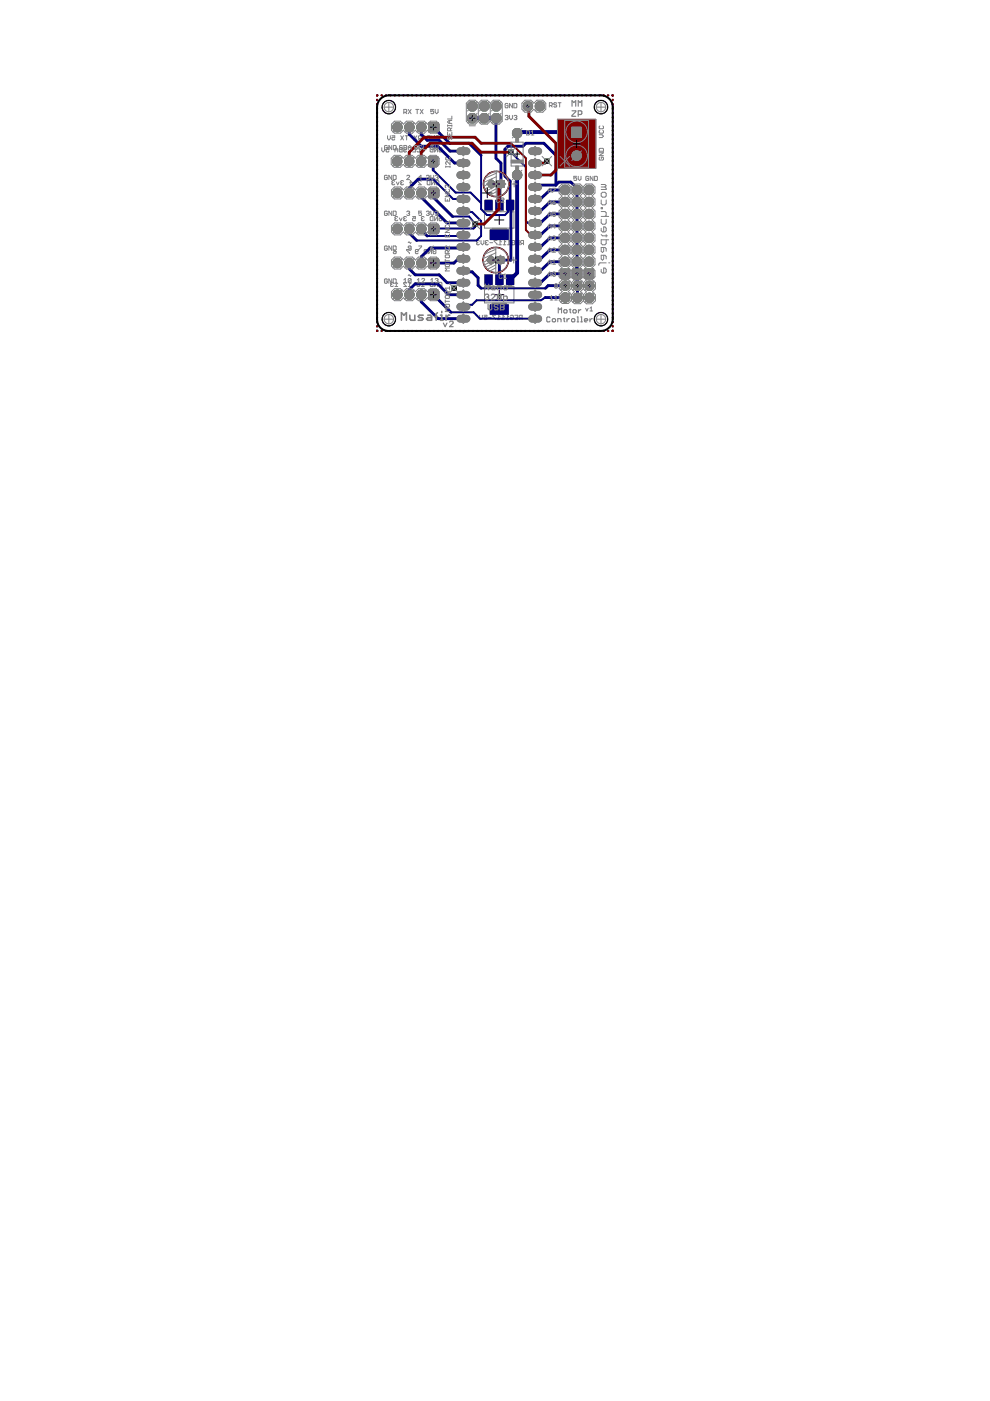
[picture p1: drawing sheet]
<svg xmlns="http://www.w3.org/2000/svg" width="210mm" height="297mm" viewBox="0 0 210 297" stroke-linecap="round" stroke-linejoin="round" font-family="sans-serif">
<path d="M104.9 46.6h1.9M105.9 45.6v2M104.9 62.5h1.9M105.9 61.5v2" fill="none" stroke="#000" stroke-width=".21"/>
<g fill="none" stroke="#808080" stroke-width=".21">
<path d="M80.9 31.3v.6l.3 .3 .3-.3v-.6M81.9 31.3h.6v.5l-.3-.2-.3 .2 .1 .4 .5-.1M82.2 28.8v.6l.3 .3 .3-.3v-.6M83.1 28.8h.6v.4l-.3-.1-.3 .1 .1 .5 .5-.2M83.2 38.7l-.1 .2 .1 .3 .5-.2M83.2 38.7h.2M83.7 38.4l-.5-.1-.1 .1 .1 .3M83.7 32.2v-.6l.3-.3 .3 .3v.6M83.7 31.8h.6M84 38.6l.3 .6 .3-.6M84.8 31.3h.5v.9h-.5l-.1-.1v-.6zM85 28.8l.6 .9"/>
<path d="M85.1 38.7l-.1 .2 .1 .3 .5-.2M85.1 38.7h.2M85.6 38.4l-.5-.1-.1 .1 .1 .3M85.6 28.8l-.6 .9M85.6 31.5l.1-.2 .5 .2-.2 .3-.4 .1 .1 .3 .5-.1M85.9 28.8h.6M86.2 28.8v.9M86.8 38.7h.6l-.4-.4v.9M87.8 28.8l.6 .9M88.1 31.3v.9h-.6M88.4 28.8l-.6 .9M88.4 31.5l.2-.2 .4 .2v.6l-.1 .1-.5-.1"/>
<path d="M89 29.4l-.3 .3M89.3 38.4l-.1-.1-.5 .1 .6 .8h-.6M89.3 29.4h-.4l-.2-.5 .2-.1h.4v.9M89.3 31.5l.2-.2 .4 .2-.1 .3-.5 .1 .2 .3 .4-.1M90.6 38.4l.1-.1h.5v.9h-.5l-.1-.2zM90.6 28.9l.1-.1h.5v.9h-.5l-.1-.2zM91.2 31.5l.2-.2h.4v.9h-.4l-.2-.1zM91.5 28.8v.9l.6-.9v.9M91.5 38.3v.9l.6-.9v.9M92.2 31.3v.9l.6-.9v.9M92.5 38.4l.1-.1 .4 .1v.6l-.1 .2-.4-.2v-.3h.3M92.5 28.9l.1-.1 .4 .1v.6l-.1 .2-.4-.2v-.3h.3"/>
<path d="M93.1 31.5l.1-.2 .5 .2v.6l-.2 .1-.4-.1v-.3h.3M127.5 39.6h.8M127.5 39.1h.8l.2 .3-.2 .2M128.3 39.6l.2 .3v.3h-1M83.4 53.5l.1-.2h.5v.3l-.5 .2zM83.4 52.9l.6 .4M83.9 46.4l-.2 .1 .2 .3 .4-.1M83.9 46.4h.1M84.3 46.1l-.4-.2-.2 .2 .2 .3M84.7 46.2l.3 .6 .3-.6M85.7 46.4l-.1 .1 .1 .3 .5-.1M85.7 46.4h.2"/>
<path d="M86.2 46.1l-.5-.2-.1 .2 .1 .3M86.8 52.9h-.6l.6 .9M87.5 45.9h.6v.5l-.3-.2-.3 .2 .1 .4 .5-.1M88.1 53.3h.4l.2-.1-.2-.3-.4 .1v.6l.1 .2 .5-.2M89.5 46.4l-.2 .1 .2 .3 .4-.1M89.5 46.4h.1M89.9 46.1l-.4-.2-.2 .2 .2 .3M90.1 52.9h.4v.9h-.4l-.2-.2v-.6zM90.9 52.9v.9l.6-.9v.9M91.2 46.1l.2-.2h.4v.9h-.4l-.2-.1zM91.4 59.9h.4v.8h-.4l-.2-.1v-.6zM91.8 53l.2-.1 .4 .1v.6l-.1 .2-.5-.2v-.3h.3"/>
<path d="M92.2 45.9v.9l.6-.9v.9M92.2 59.9v.8l.6-.8v.8M93.1 46.1l.1-.2 .5 .2v.6l-.2 .1-.4-.1v-.3h.3M101.2 51.5l-.2 .1 .2 .3 .4-.1M101.2 51.5h.1M101.6 51.1l-.4-.1-.2 .1 .2 .4M102 51v.6l.3 .3 .3-.3v-.6M102.7 44.9h6.3v3.5h-6.3zM103.1 51.5l-.2 .1 .2 .3 .4-.1M103.1 51.5h.1M103.5 51.1l-.4-.1-.2 .1 .2 .4M103.8 51.5h.7"/>
<path d="M105.4 51h-.6l.6 .9M105.7 51.9h.6M106.3 51.3l-.3-.3v.9M106.7 51.9h.6M107.3 51.3l-.3-.3v.9M107.6 51.9h.6M108.2 51.3l-.3-.3v.9M108.5 51.1l.2-.1 .4 .1v.7l-.1 .1-.5-.1v-.3h.3M109.5 51h.6v.9h-.6M109.8 51.5h.3M110.7 51.6l-.3 .3M111 51.6h-.4l-.2-.1v-.4l.6-.1v.9"/>
<path d="M127.5 45.9h1.6M127.5 41l.2-.2h.6l.2 .2v.6l-.2 .2h-.6l-.2-.2zM127.5 42.4v.8l.2 .2h.6l.2-.2v-.8M127.5 44h.2v.3h-.2zM127.5 46.5v.8l.2 .2h.6l.2-.2v-.8M127.5 48.4v.5l.2 .3h.6l.2-.3v-.5l-.2-.3h-.3v1.1M127.5 57.1v.5l.2 .3h.6l.2-.3v-.5l-.2-.3h-.3v1.1M127.5 44.9h.8l.2 .2v.5l-.2 .3M127.5 49.7l.2 .3h1.1M128 52.5v.8l-.3 .2-.2-.2v-.8h.8l.2 .2v.6M128 54.1v.8l-.3 .3-.2-.3v-.8h.8l.2 .3v.5M128.5 50.8v.8l-.2 .3h-.6l-.2-.3v-.8h1.6"/>
<path d="M128.5 49.7v.5M128.5 55.7h-1.3l-.2 .3v.3M129.1 55.7h.2M83 60.3l-.2 .2 .2 .2 .4-.1M83 60.3h.1M83.4 60l-.4-.1-.2 .1 .2 .3M83.7 60.7h.6M84.3 60.2l-.3-.3v.8M86.2 60l-.2-.1-.4 .1 .6 .7h-.6M86.6 60.7h.5M87.1 60.2l-.3-.3v.8M88.4 60l.2-.1 .4 .1v.6"/>
<path d="M88.4 60v.6l.2 .1 .4-.1M88.4 60l.6 .6M89.3 60.7h.6M89.9 60.2l-.3-.3v.8M93.1 60l.1-.1 .5 .1v.6l-.2 .1-.4-.1v-.3h.3M101.7 66.8v.7l.3 .3 .3-.3v-.7M102.6 66.8h.6v.5l-.3-.1-.3 .1 .2 .5 .4-.2M102.7 60.7h6.3v3.5h-6.3zM103.5 67.3h.7M105.1 66.8h-.6l.6 1M105.4 67.8h.6M106 67.2l-.3-.4v1"/>
<path d="M106.3 67.8h.7M107 67.2l-.3-.4v1M107.3 67.8h.6M107.9 67.2l-.3-.4v1M108.2 67l.2-.2 .4 .2v.6l-.1 .2-.5-.2v-.3h.3M109.2 66.8h.6v1h-.6M109.5 67.3h.3M110.4 67.5l-.3 .3M110.7 67.5h-.5l-.1-.2 .1-.5h.5v1"/>
</g>
<g fill="#808080" stroke="#808080" stroke-width=".21">
<path d="M104.3 48.4h3.1v1.5h-3.1z"/>
<path d="M103.2 43.3h.7v1.6h-.7z"/>
<path d="M107.7 43.3h.8v1.6h-.8z"/>
<path d="M105.5 43.3h.7v1.6h-.7z"/>
<path d="M104.3 64.3h3.1v1.5h-3.1z"/>
<path d="M103.2 59.2h.7v1.5h-.7z"/>
<path d="M107.7 59.2h.8v1.5h-.8z"/>
<path d="M105.5 59.2h.7v1.5h-.7z"/>
<path d="M102.8 42.5h1.5v2h-1.5z"/>
<path d="M105.1 42.5h1.5v2h-1.5z"/>
<path d="M107.4 42.5h1.5v2h-1.5z"/>
<path d="M103.9 48.8h3.9v2h-3.9z"/>
<path d="M102.8 58.3h1.5v2h-1.5z"/>
<path d="M105.1 58.3h1.5v2h-1.5z"/>
<path d="M107.4 58.3h1.5v2h-1.5z"/>
<path d="M103.9 64.6h3.9v2h-3.9z"/>
<path d="M105.4 54.4h1.4v1.5h-1.4z"/>
<path d="M105.5 38.3h1.4v1.4h-1.4z"/>
<path d="M102.8 42.4h1.6v2.1h-1.6z"/>
<path d="M105.1 42.4h1.6v2.1h-1.6z"/>
<path d="M107.4 42.4h1.6v2.1h-1.6z"/>
<path d="M103.9 48.7h3.9v2.1h-3.9z"/>
<path d="M102.8 58.3h1.6v2.1h-1.6z"/>
<path d="M105.1 58.3h1.6v2.1h-1.6z"/>
<path d="M107.4 58.3h1.6v2.1h-1.6z"/>
<path d="M103.9 64.6h3.9v2.1h-3.9z"/>
<path d="M121.2 26.9h2.1v2.2h-2.1z"/>
<path d="M97 31.6l.5-.3h1.5a.72 .72 0 0 1 .6 .8 .72 .72 0 0 1-.6 .7h-1.5a.71 .71 0 0 1-.5-1.2z"/>
<path d="M97 34.1l.5-.2h1.5a.72 .72 0 0 1 .6 .7 .72 .72 0 0 1-.6 .7h-1.5a.71 .71 0 0 1-.5-1.2z"/>
<path d="M97 36.7l.5-.3h1.5a.72 .72 0 0 1 .6 .7 .72 .72 0 0 1-.6 .7h-1.5a.71 .71 0 0 1-.5-1.1z"/>
<path d="M97 39.2l.5-.3h1.5a.72 .72 0 0 1 .6 .8 .72 .72 0 0 1-.6 .7h-1.5a.71 .71 0 0 1-.5-1.2z"/>
<path d="M97 41.8l.5-.3h1.5a.72 .72 0 0 1 .6 .7 .72 .72 0 0 1-.6 .7h-1.5a.71 .71 0 0 1-.5-1.1z"/>
<path d="M97 44.3l.5-.3h1.5a.72 .72 0 0 1 .6 .7 .72 .72 0 0 1-.6 .7h-1.5a.71 .71 0 0 1-.5-1.1z"/>
<path d="M97 46.8l.5-.2h1.5a.72 .72 0 0 1 .6 .7 .72 .72 0 0 1-.6 .7h-1.5a.71 .71 0 0 1-.5-1.2z"/>
<path d="M97 49.4l.5-.3h1.5a.72 .72 0 0 1 .6 .7 .72 .72 0 0 1-.6 .7h-1.5a.71 .71 0 0 1-.5-1.1z"/>
<path d="M97 51.9l.5-.3h1.5a.72 .72 0 0 1 .6 .8 .72 .72 0 0 1-.6 .7h-1.5a.71 .71 0 0 1-.5-1.2z"/>
<path d="M97 54.4l.5-.2h1.5a.72 .72 0 0 1 .6 .7 .72 .72 0 0 1-.6 .7h-1.5a.71 .71 0 0 1-.5-1.2z"/>
<path d="M97 57l.5-.3h1.5a.72 .72 0 0 1 .6 .7 .72 .72 0 0 1-.6 .7h-1.5a.71 .71 0 0 1-.5-1.1z"/>
<path d="M97 59.5l.5-.3h1.5a.72 .72 0 0 1 .6 .8 .72 .72 0 0 1-.6 .7h-1.5a.71 .71 0 0 1-.5-1.2z"/>
<path d="M112.2 31.6l.5-.3h1.5a.72 .72 0 0 1 .6 .8 .72 .72 0 0 1-.6 .7h-1.5a.71 .71 0 0 1-.5-1.2z"/>
<path d="M112.2 34.1l.5-.2h1.5a.72 .72 0 0 1 .6 .7 .72 .72 0 0 1-.6 .7h-1.5a.71 .71 0 0 1-.5-1.2z"/>
<path d="M112.2 36.7l.5-.3h1.5a.72 .72 0 0 1 .6 .7 .72 .72 0 0 1-.6 .7h-1.5a.71 .71 0 0 1-.5-1.1z"/>
<path d="M112.2 51.9l.5-.3h1.5a.72 .72 0 0 1 .6 .8 .72 .72 0 0 1-.6 .7h-1.5a.71 .71 0 0 1-.5-1.2z"/>
<path d="M112.2 54.4l.5-.2h1.5a.72 .72 0 0 1 .6 .7 .72 .72 0 0 1-.6 .7h-1.5a.71 .71 0 0 1-.5-1.2z"/>
<path d="M112.2 57l.5-.3h1.5a.72 .72 0 0 1 .6 .7 .72 .72 0 0 1-.6 .7h-1.5a.71 .71 0 0 1-.5-1.1z"/>
<path d="M112.2 59.5l.5-.3h1.5a.72 .72 0 0 1 .6 .8 .72 .72 0 0 1-.6 .7h-1.5a.71 .71 0 0 1-.5-1.2z"/>
<path d="M112.2 67.1l.5-.2h1.5a.72 .72 0 0 1 .6 .7 .72 .72 0 0 1-.6 .7h-1.5a.71 .71 0 0 1-.5-1.2z"/>
<path d="M97 67.1l.5-.2h1.5a.72 .72 0 0 1 .6 .7 .72 .72 0 0 1-.6 .7h-1.5a.71 .71 0 0 1-.5-1.2z"/>
<path d="M97 64.6l.5-.3h1.5a.72 .72 0 0 1 .6 .7 .72 .72 0 0 1-.6 .7h-1.5a.71 .71 0 0 1-.5-1.1z"/>
<path d="M97 62.1l.5-.3h1.5a.72 .72 0 0 1 .6 .7 .72 .72 0 0 1-.6 .7h-1.5a.71 .71 0 0 1-.5-1.1z"/>
<path d="M112.2 64.6l.5-.3h1.5a.72 .72 0 0 1 .6 .7 .72 .72 0 0 1-.6 .7h-1.5a.71 .71 0 0 1-.5-1.1z"/>
<path d="M112.2 62.1l.5-.3h1.5a.72 .72 0 0 1 .6 .7 .72 .72 0 0 1-.6 .7h-1.5a.71 .71 0 0 1-.5-1.1z"/>
<path d="M112.2 39.2l.5-.3h1.5a.72 .72 0 0 1 .6 .8 .72 .72 0 0 1-.6 .7h-1.5a.71 .71 0 0 1-.5-1.2z"/>
<path d="M112.2 49.4l.5-.3h1.5a.72 .72 0 0 1 .6 .7 .72 .72 0 0 1-.6 .7h-1.5a.71 .71 0 0 1-.5-1.1z"/>
<path d="M112.2 46.8l.5-.2h1.5a.72 .72 0 0 1 .6 .7 .72 .72 0 0 1-.6 .7h-1.5a.71 .71 0 0 1-.5-1.2z"/>
<path d="M112.2 44.3l.5-.3h1.5a.72 .72 0 0 1 .6 .7 .72 .72 0 0 1-.6 .7h-1.5a.71 .71 0 0 1-.5-1.1z"/>
<path d="M112.2 41.8l.5-.3h1.5a.72 .72 0 0 1 .6 .7 .72 .72 0 0 1-.6 .7h-1.5a.71 .71 0 0 1-.5-1.1z"/>
<path d="M90.9 61.5h2v2h-2z"/>
<path d="M90.9 54.8h2v2h-2z"/>
<path d="M90.9 47.5h2v2h-2z"/>
<path d="M90.9 39.9h2v2h-2z"/>
<path d="M90.9 26h2v2h-2z"/>
<path d="M90.8 33.2h2v2h-2z"/>
<path d="M123.9 57h2v2h-2z"/>
<path d="M121.3 57h2v2h-2z"/>
<path d="M118.8 57h2v2h-2z"/>
<circle cx="100.1" cy="25.1" r="1.07"/>
<circle cx="100.1" cy="22.5" r="1.07"/>
<circle cx="102.7" cy="25.1" r="1.07"/>
<circle cx="102.7" cy="22.5" r="1.07"/>
<circle cx="105.2" cy="25.1" r="1.07"/>
<circle cx="105.2" cy="22.5" r="1.07"/>
</g>
<g fill="#808080" stroke="#808080" stroke-width=".21">
<circle cx="82.4" cy="67.7" r="1.44"/>
<circle cx="127.4" cy="67.7" r="1.44"/>
<circle cx="82.4" cy="22.7" r="1.44"/>
<circle cx="127.4" cy="22.7" r="1.44"/>
<circle cx="104.1" cy="55.1" r=".72"/>
<circle cx="104.2" cy="39" r=".72"/>
<circle cx="109.6" cy="28.2" r=".99"/>
<circle cx="109.6" cy="37.1" r=".99"/>
<circle cx="122.3" cy="33" r="1.06"/>
<circle cx="119.8" cy="60.6" r=".99"/>
<circle cx="119.8" cy="63.1" r=".99"/>
<circle cx="122.4" cy="60.6" r=".99"/>
<circle cx="122.4" cy="63.1" r=".99"/>
<circle cx="125" cy="60.6" r=".99"/>
<circle cx="125" cy="63.1" r=".99"/>
<circle cx="89.3" cy="62.5" r=".99"/>
<circle cx="86.8" cy="62.5" r=".99"/>
<circle cx="84.3" cy="62.5" r=".99"/>
<circle cx="89.3" cy="55.8" r=".99"/>
<circle cx="86.8" cy="55.8" r=".99"/>
<circle cx="84.3" cy="55.8" r=".99"/>
<circle cx="89.3" cy="48.5" r=".99"/>
<circle cx="86.8" cy="48.5" r=".99"/>
<circle cx="84.3" cy="48.5" r=".99"/>
<circle cx="89.3" cy="40.9" r=".99"/>
<circle cx="86.8" cy="40.9" r=".99"/>
<circle cx="84.3" cy="40.9" r=".99"/>
<circle cx="89.3" cy="27" r=".99"/>
<circle cx="86.8" cy="27" r=".99"/>
<circle cx="84.3" cy="27" r=".99"/>
<circle cx="89.3" cy="34.2" r=".99"/>
<circle cx="86.8" cy="34.2" r=".99"/>
<circle cx="84.2" cy="34.2" r=".99"/>
<circle cx="111.9" cy="22.5" r=".99"/>
<circle cx="114.5" cy="22.5" r=".99"/>
<circle cx="124.9" cy="55.5" r=".99"/>
<circle cx="124.9" cy="53" r=".99"/>
<circle cx="124.9" cy="50.4" r=".99"/>
<circle cx="124.9" cy="47.9" r=".99"/>
<circle cx="124.9" cy="45.4" r=".99"/>
<circle cx="124.9" cy="42.8" r=".99"/>
<circle cx="124.9" cy="40.3" r=".99"/>
<circle cx="122.3" cy="55.5" r=".99"/>
<circle cx="122.3" cy="53" r=".99"/>
<circle cx="122.3" cy="50.4" r=".99"/>
<circle cx="122.3" cy="47.9" r=".99"/>
<circle cx="122.3" cy="45.4" r=".99"/>
<circle cx="122.3" cy="42.8" r=".99"/>
<circle cx="122.3" cy="40.3" r=".99"/>
<circle cx="119.8" cy="55.5" r=".99"/>
<circle cx="119.8" cy="53" r=".99"/>
<circle cx="119.8" cy="50.4" r=".99"/>
<circle cx="119.8" cy="47.9" r=".99"/>
<circle cx="119.8" cy="45.4" r=".99"/>
<circle cx="119.8" cy="42.8" r=".99"/>
<circle cx="119.8" cy="40.3" r=".99"/>
</g>
<g fill="#000080" stroke="#000080" stroke-width=".21">
<path d="M102.8 42.5h1.5v2h-1.5z"/>
<path d="M105.1 42.5h1.5v2h-1.5z"/>
<path d="M107.4 42.5h1.5v2h-1.5z"/>
<path d="M103.9 48.8h3.9v2h-3.9z"/>
<path d="M102.8 58.3h1.5v2h-1.5z"/>
<path d="M105.1 58.3h1.5v2h-1.5z"/>
<path d="M107.4 58.3h1.5v2h-1.5z"/>
<path d="M103.9 64.6h3.9v2h-3.9z"/>
</g>
<g fill="none" stroke="#000080" stroke-width=".61">
<path d="M86.8 27v1.5l2.5 2.5h3.5l3.6 3.6h1.8M89.3 27v1.5l1.3 1.2h2.5l2.3 2.3h2.8M91.8 38h-3.1l-1.9 1.9v1M91.8 34.2v1.9M91.9 27l3.4 3.4h4.2l2.5 2.5M102.7 25.1h2.5M105.2 25.1v8.4l1 1.1v4.4M105.2 25.1h.1M117.9 39.2v-6.3l-2.6-2.5h-3.8l-.6 .6h-3.2l-.6 .6v5.7l1.1 1.1v5.9h.1v10.8h-2.2l-.2 .3v3.9M117.9 39.2l.6-.6h2.5l1.3 1.3 .1 20.7M117.9 39.2h-4l-.4 .4M86.8 55.8v1.2l1.2 1.3h5.1l1.7 1.6h3.4"/>
<path d="M86.8 48.5v.9l1.5 1.6M89.3 41v.8l5.5 5.5h3.4M89.3 48.5v.3l1.3 1.2M91.9 40.9v.9l4.1 4.1M92.1 48.5h-.2M98.2 54.9l-.2 .2h-1.1l-.7 .7h-4.3M98.2 52.3l-.2 .3h-6.8l-1.9 1.8v1.4M98.2 57.4l.9 .2h1l1.3 1.3v1.6l.6 .6M119.8 45.4h-3.2l-1.9 1.8-1.2 .1M119.8 47.9h-3.2l-1.9 1.8-1.2 .1M119.8 58h-3.2l-1.9 1.9h-1.2M119.8 55.5h-3.2l-1.9 1.8-1.2 .1"/>
<path d="M119.8 53h-3.2l-1.9 1.8-1.2 .1M119.8 50.4h-3.2l-1.9 1.9h-1.2M119.8 42.8h-3.2l-1.9 1.8-1.2 .1M119.8 40.3h-3.2l-1.9 1.8-1.2 .1M122.3 58l.1 5.1M122.3 55.5v2.8M86.8 62.4v-1l1.2-1.2h4.8l2.3 2.3h3.1M89.3 62.5v1.5l3.6 3.6h5.3M91.9 62.5l3.7 3.7M115.6 63.1h4.2M119.8 60.6h-3.6l-.6 .5"/>
</g>
<g fill="none" stroke="#000080" stroke-width=".42">
<path d="M79.9 21.1v.2M79.9 22.1v.1M79.9 23v.1M79.9 23.9v.1M79.9 24.8v.1M79.9 25.8v.1M79.9 26.7v.1M79.9 27.6v.1M79.9 28.5v.1M79.9 29.4v.1M79.9 30.4v.1M79.9 31.3v.1"/>
<path d="M79.9 32.2v.1M79.9 33.1v.2M79.9 34.1v.1M79.9 35v.1M79.9 35.9v.1M79.9 36.8v.1M79.9 37.8v.1M79.9 38.7v.1M79.9 39.6v.1M80.1 20.2l-.2 .1M80.9 20.2h.1M81.8 20.2h.1"/>
<path d="M82.7 20.2h.1M83.6 20.2h.2M84.6 20.2h.1M85.5 20.2h.1M86.4 20.2h.1M86.8 27h.1M87.3 20.2h.1M88.3 20.2h.1M89.2 20.2h.1M89.3 27h.1M90.1 20.2h.1M91 20.2h.1"/>
<path d="M91.8 38l4.3 4.2h2.1M91.8 36.1l4.8 4.7h3.2l2.2 2.3M91.9 20.2h.2M92.9 20.2h.1M93.8 20.2h.1M94.7 20.2h.1M95.7 20.2h.1M96.6 20.2h.1M97.5 20.2h.1M98.4 20.2h.1M99.3 20.2h.1M100.3 20.2h.1"/>
<path d="M101.2 20.2h.1M102 32.9v11.4l1.3 1.3h3.8l.6-.6v-1.7l.5 .2M102.1 20.2h.1M103 20.2h.1M103.9 20.2h.2M104.9 20.2h.1M105.8 20.2h.1M106.7 20.2h.1M107.7 20.2h.1M108.3 32.3l3.2 3.1v11.5l.4 .4h1.6M108.6 20.2h.1M109.5 20.2h.1"/>
<path d="M110.4 20.2h.1M111.3 20.2h.1M112.3 20.2h.1M113.2 20.2h.1M114.1 20.2h.1M115 20.2h.1M116 20.2h.1M116.9 20.2h.1M117.8 20.2h.1M118.7 20.2h.1M119.7 20.2h.1M120.6 20.2h.1"/>
<path d="M121.5 20.2h.1M122.4 20.2h.1M123.3 20.2h.1M124.3 20.2h.1M125.2 20.2h.1M126.1 20.2h.1M127 20.2h.1M128 20.2h.1M128.9 20.2h.1M129.8 20.2l.1 .1M129.9 21.1v.2M129.9 22.1v.1"/>
<path d="M129.9 23v.1M129.9 23.9v.1M129.9 24.8v.1M129.9 25.8v.1M129.9 26.7v.1M129.9 27.6v.1M129.9 28.5v.1M129.9 29.4v.1M129.9 30.4v.1M129.9 31.3v.1M129.9 32.2v.1M129.9 33.1v.2"/>
<path d="M129.9 34.1v.1M129.9 35v.1M129.9 35.9v.1M129.9 36.8v.1M129.9 37.8v.1M129.9 38.7v.1M129.9 39.6v.1M79.9 40.5v.1M79.9 41.4v.2M79.9 42.4v.1M79.9 43.3v.1M79.9 44.2v.1"/>
<path d="M79.9 45.1v.2M79.9 46.1v.1M79.9 47v.1M79.9 47.9v.1M79.9 48.8v.1M79.9 49.7v.2M79.9 50.7v.1M79.9 51.6v.1M79.9 52.5v.1M79.9 53.4v.2M79.9 54.4v.1M79.9 55.3v.1"/>
<path d="M79.9 56.2v.1M79.9 57.1v.2M79.9 58.1v.1M79.9 59v.1M79.9 59.9v.1M86.8 40.9h.1M89.3 40.9v.1M96 45.9h3.5l1.2 1.6v.6l-.3 .4h-8.3M98.2 49.8l-.2 .2h-7.4M98.2 44.7l.3 .3h1.6l1.9 1.9v3.1l-1 1h-12.7M129.9 40.5v.1M129.9 41.4v.2"/>
<path d="M129.9 42.4v.1M129.9 43.3v.1M129.9 44.2v.1M129.9 45.1v.2M129.9 46.1v.1M129.9 47v.1M129.9 47.9v.1M129.9 48.8v.1M129.9 49.7v.2M129.9 50.7v.1M129.9 51.6v.1M129.9 52.5v.1"/>
<path d="M129.9 53.4v.2M129.9 54.4v.1M129.9 55.3v.1M129.9 56.2v.1M129.9 57.1v.2M129.9 58.1v.1M129.9 59v.1M129.9 59.9v.1M79.9 60.8v.1M79.9 61.7v.2M79.9 62.7v.1M79.9 63.6v.1"/>
<path d="M79.9 64.5v.1M79.9 65.4v.2M79.9 66.4v.1M79.9 67.3v.1M79.9 68.2v.1M79.9 69.1v.1M79.9 70.1l.2 .1M80.9 70.2h.1M81.8 70.2h.1M82.7 70.2h.1M83.6 70.2h.2M84.6 70.2h.1"/>
<path d="M85.5 70.2h.1M86.4 70.2h.1M86.8 62.4v.1M87.3 70.2h.1M88.3 70.2h.1M89.2 70.2h.1M89.3 62.5h.1M90.1 70.2h.1M91 70.2h.1M91.9 70.2h.2M92.9 70.2h.1M93.8 70.2h.1"/>
<path d="M94.7 70.2h.1M95.6 66.2h4.8l1.3 1.4h11.8M95.7 70.2h.1M96.6 70.2h.1M97.5 70.2h.1M98.4 70.2h.1M99.3 70.2h.1M100.3 70.2h.1M101.2 70.2h.1M102 61.1h13.6M102.1 70.2h.1M103 70.2h.1"/>
<path d="M103.9 70.2h.2M104.9 70.2h.1M105.8 70.2h.1M106.7 70.2h.1M107.7 70.2h.1M108.6 70.2h.1M109.5 70.2h.1M110.4 70.2h.1M111.3 70.2h.1M112.3 70.2h.1M113.2 70.2h.1M114.1 70.2h.1"/>
<path d="M115 70.2h.1M115.6 63.1l-.9 .6h-13.7l-.9 .9h-1.5l-.4 .4M116 70.2h.1M116.9 70.2h.1M117.8 70.2h.1M118.7 70.2h.1M119.7 70.2h.1M120.6 70.2h.1M121.5 70.2h.1M122.4 70.2h.1M123.3 70.2h.1M124.3 70.2h.1"/>
<path d="M125.2 70.2h.1M126.1 70.2h.1M127 70.2h.1M128 70.2h.1M128.9 70.2h.1M129.9 70.1l-.1 .1M129.9 60.8v.1M129.9 61.7v.2M129.9 62.7v.1M129.9 63.6v.1M129.9 64.5v.1M129.9 65.4v.2"/>
<path d="M129.9 66.4v.1M129.9 67.3v.1M129.9 68.2v.1M129.9 69.1v.1"/>
</g>
<path d="M100.1 25.1h5.1M106.2 39l-.3 .3v4.2M109.6 37.1v20.7l-1.4 1.5M122.3 28h-12.4l-.3 .2" fill="none" stroke="#000080" stroke-width=".83"/>
<path d="M105.4 54.5h1.4v1.3h-1.4z" fill="#008000" stroke="#008000" stroke-width=".21"/>
<circle cx="106.1" cy="55.1" r=".4" fill="#fff" stroke="#000" stroke-width=".21"/>
<circle cx="104.1" cy="55.1" r=".68" fill="#008000" stroke="#008000" stroke-width=".21"/>
<circle cx="104.1" cy="55.1" r=".4" fill="#fff" stroke="#000" stroke-width=".21"/>
<path d="M105.5 38.3h1.4v1.4h-1.4z" fill="#008000" stroke="#008000" stroke-width=".21"/>
<circle cx="106.2" cy="39" r=".4" fill="#fff" stroke="#000" stroke-width=".21"/>
<circle cx="104.2" cy="39" r=".68" fill="#008000" stroke="#008000" stroke-width=".21"/>
<circle cx="104.2" cy="39" r=".4" fill="#fff" stroke="#000" stroke-width=".21"/>
<circle cx="109.6" cy="28.2" r=".95" fill="#008000" stroke="#008000" stroke-width=".21"/>
<circle cx="109.6" cy="28.2" r=".53" fill="#fff" stroke="#000" stroke-width=".21"/>
<circle cx="109.6" cy="37.1" r=".95" fill="#008000" stroke="#008000" stroke-width=".21"/>
<circle cx="109.6" cy="37.1" r=".53" fill="#fff" stroke="#000" stroke-width=".21"/>
<path d="M121.2 27h2.1v2h-2.1z" fill="#008000" stroke="#008000" stroke-width=".21"/>
<circle cx="122.3" cy="28" r=".59" fill="#fff" stroke="#000" stroke-width=".21"/>
<circle cx="122.3" cy="33" r="1.02" fill="#008000" stroke="#008000" stroke-width=".21"/>
<circle cx="122.3" cy="33" r=".59" fill="#fff" stroke="#000" stroke-width=".21"/>
<path d="M97.6 32h1.3" fill="none" stroke="#008000" stroke-width="1.3"/>
<circle cx="98.2" cy="32" r=".4" fill="#fff" stroke="#000" stroke-width=".21"/>
<path d="M97.6 34.6h1.3" fill="none" stroke="#008000" stroke-width="1.3"/>
<circle cx="98.2" cy="34.6" r=".4" fill="#fff" stroke="#000" stroke-width=".21"/>
<path d="M97.6 37.1h1.3" fill="none" stroke="#008000" stroke-width="1.3"/>
<circle cx="98.2" cy="37.1" r=".4" fill="#fff" stroke="#000" stroke-width=".21"/>
<path d="M97.6 39.6h1.3" fill="none" stroke="#008000" stroke-width="1.3"/>
<circle cx="98.2" cy="39.6" r=".4" fill="#fff" stroke="#000" stroke-width=".21"/>
<path d="M97.6 42.2h1.3" fill="none" stroke="#008000" stroke-width="1.3"/>
<circle cx="98.2" cy="42.2" r=".4" fill="#fff" stroke="#000" stroke-width=".21"/>
<path d="M97.6 44.7h1.3" fill="none" stroke="#008000" stroke-width="1.3"/>
<circle cx="98.2" cy="44.7" r=".4" fill="#fff" stroke="#000" stroke-width=".21"/>
<path d="M97.6 47.3h1.3" fill="none" stroke="#008000" stroke-width="1.3"/>
<circle cx="98.2" cy="47.3" r=".4" fill="#fff" stroke="#000" stroke-width=".21"/>
<path d="M97.6 49.8h1.3" fill="none" stroke="#008000" stroke-width="1.3"/>
<circle cx="98.2" cy="49.8" r=".4" fill="#fff" stroke="#000" stroke-width=".21"/>
<path d="M97.6 52.3h1.3" fill="none" stroke="#008000" stroke-width="1.3"/>
<circle cx="98.2" cy="52.3" r=".4" fill="#fff" stroke="#000" stroke-width=".21"/>
<path d="M97.6 54.9h1.3" fill="none" stroke="#008000" stroke-width="1.3"/>
<circle cx="98.2" cy="54.9" r=".4" fill="#fff" stroke="#000" stroke-width=".21"/>
<path d="M97.6 57.4h1.3" fill="none" stroke="#008000" stroke-width="1.3"/>
<circle cx="98.2" cy="57.4" r=".4" fill="#fff" stroke="#000" stroke-width=".21"/>
<path d="M97.6 59.9h1.3" fill="none" stroke="#008000" stroke-width="1.3"/>
<circle cx="98.2" cy="59.9" r=".4" fill="#fff" stroke="#000" stroke-width=".21"/>
<path d="M112.8 32h1.3" fill="none" stroke="#008000" stroke-width="1.3"/>
<circle cx="113.5" cy="32" r=".4" fill="#fff" stroke="#000" stroke-width=".21"/>
<path d="M112.8 34.6h1.3" fill="none" stroke="#008000" stroke-width="1.3"/>
<circle cx="113.5" cy="34.6" r=".4" fill="#fff" stroke="#000" stroke-width=".21"/>
<path d="M112.8 37.1h1.3" fill="none" stroke="#008000" stroke-width="1.3"/>
<circle cx="113.5" cy="37.1" r=".4" fill="#fff" stroke="#000" stroke-width=".21"/>
<path d="M112.8 52.3h1.3" fill="none" stroke="#008000" stroke-width="1.3"/>
<circle cx="113.5" cy="52.3" r=".4" fill="#fff" stroke="#000" stroke-width=".21"/>
<path d="M112.8 54.9h1.3" fill="none" stroke="#008000" stroke-width="1.3"/>
<circle cx="113.5" cy="54.9" r=".4" fill="#fff" stroke="#000" stroke-width=".21"/>
<path d="M112.8 57.4h1.3" fill="none" stroke="#008000" stroke-width="1.3"/>
<circle cx="113.5" cy="57.4" r=".4" fill="#fff" stroke="#000" stroke-width=".21"/>
<path d="M112.8 59.9h1.3" fill="none" stroke="#008000" stroke-width="1.3"/>
<circle cx="113.5" cy="59.9" r=".4" fill="#fff" stroke="#000" stroke-width=".21"/>
<path d="M112.8 67.6h1.3" fill="none" stroke="#008000" stroke-width="1.3"/>
<circle cx="113.5" cy="67.6" r=".4" fill="#fff" stroke="#000" stroke-width=".21"/>
<path d="M97.6 67.6h1.3" fill="none" stroke="#008000" stroke-width="1.3"/>
<circle cx="98.2" cy="67.6" r=".4" fill="#fff" stroke="#000" stroke-width=".21"/>
<path d="M97.6 65h1.3" fill="none" stroke="#008000" stroke-width="1.3"/>
<circle cx="98.2" cy="65" r=".4" fill="#fff" stroke="#000" stroke-width=".21"/>
<path d="M97.6 62.5h1.3" fill="none" stroke="#008000" stroke-width="1.3"/>
<circle cx="98.2" cy="62.5" r=".4" fill="#fff" stroke="#000" stroke-width=".21"/>
<path d="M112.8 65h1.3" fill="none" stroke="#008000" stroke-width="1.3"/>
<circle cx="113.5" cy="65" r=".4" fill="#fff" stroke="#000" stroke-width=".21"/>
<path d="M112.8 62.5h1.3" fill="none" stroke="#008000" stroke-width="1.3"/>
<circle cx="113.5" cy="62.5" r=".4" fill="#fff" stroke="#000" stroke-width=".21"/>
<path d="M112.8 39.6h1.3" fill="none" stroke="#008000" stroke-width="1.3"/>
<circle cx="113.5" cy="39.6" r=".4" fill="#fff" stroke="#000" stroke-width=".21"/>
<path d="M112.8 49.8h1.3" fill="none" stroke="#008000" stroke-width="1.3"/>
<circle cx="113.5" cy="49.8" r=".4" fill="#fff" stroke="#000" stroke-width=".21"/>
<path d="M112.8 47.3h1.3" fill="none" stroke="#008000" stroke-width="1.3"/>
<circle cx="113.5" cy="47.3" r=".4" fill="#fff" stroke="#000" stroke-width=".21"/>
<path d="M112.8 44.7h1.3" fill="none" stroke="#008000" stroke-width="1.3"/>
<circle cx="113.5" cy="44.7" r=".4" fill="#fff" stroke="#000" stroke-width=".21"/>
<path d="M112.8 42.2h1.3" fill="none" stroke="#008000" stroke-width="1.3"/>
<circle cx="113.5" cy="42.2" r=".4" fill="#fff" stroke="#000" stroke-width=".21"/>
<circle cx="119.8" cy="60.6" r=".93" fill="#008000" stroke="#008000" stroke-width=".21"/>
<circle cx="119.8" cy="60.6" r=".51" fill="#fff" stroke="#000" stroke-width=".21"/>
<circle cx="119.8" cy="63.1" r=".93" fill="#008000" stroke="#008000" stroke-width=".21"/>
<circle cx="119.8" cy="63.1" r=".51" fill="#fff" stroke="#000" stroke-width=".21"/>
<circle cx="122.4" cy="60.6" r=".93" fill="#008000" stroke="#008000" stroke-width=".21"/>
<circle cx="122.4" cy="60.6" r=".51" fill="#fff" stroke="#000" stroke-width=".21"/>
<circle cx="122.4" cy="63.1" r=".93" fill="#008000" stroke="#008000" stroke-width=".21"/>
<circle cx="122.4" cy="63.1" r=".51" fill="#fff" stroke="#000" stroke-width=".21"/>
<circle cx="125" cy="60.6" r=".93" fill="#008000" stroke="#008000" stroke-width=".21"/>
<circle cx="125" cy="60.6" r=".51" fill="#fff" stroke="#000" stroke-width=".21"/>
<circle cx="125" cy="63.1" r=".93" fill="#008000" stroke="#008000" stroke-width=".21"/>
<circle cx="125" cy="63.1" r=".51" fill="#fff" stroke="#000" stroke-width=".21"/>
<circle cx="100.1" cy="25.1" r="1.01" fill="#008000" stroke="#008000" stroke-width=".21"/>
<circle cx="100.1" cy="25.1" r=".51" fill="#fff" stroke="#000" stroke-width=".21"/>
<circle cx="100.1" cy="22.5" r="1.01" fill="#008000" stroke="#008000" stroke-width=".21"/>
<circle cx="100.1" cy="22.5" r=".51" fill="#fff" stroke="#000" stroke-width=".21"/>
<circle cx="102.7" cy="25.1" r="1.01" fill="#008000" stroke="#008000" stroke-width=".21"/>
<circle cx="102.7" cy="25.1" r=".51" fill="#fff" stroke="#000" stroke-width=".21"/>
<circle cx="102.7" cy="22.5" r="1.01" fill="#008000" stroke="#008000" stroke-width=".21"/>
<circle cx="102.7" cy="22.5" r=".51" fill="#fff" stroke="#000" stroke-width=".21"/>
<circle cx="105.2" cy="25.1" r="1.01" fill="#008000" stroke="#008000" stroke-width=".21"/>
<circle cx="105.2" cy="25.1" r=".51" fill="#fff" stroke="#000" stroke-width=".21"/>
<circle cx="105.2" cy="22.5" r="1.01" fill="#008000" stroke="#008000" stroke-width=".21"/>
<circle cx="105.2" cy="22.5" r=".51" fill="#fff" stroke="#000" stroke-width=".21"/>
<path d="M91 61.6h1.8v1.8h-1.8z" fill="#008000" stroke="#008000" stroke-width=".21"/>
<circle cx="91.9" cy="62.5" r=".51" fill="#fff" stroke="#000" stroke-width=".21"/>
<circle cx="89.3" cy="62.5" r=".93" fill="#008000" stroke="#008000" stroke-width=".21"/>
<circle cx="89.3" cy="62.5" r=".51" fill="#fff" stroke="#000" stroke-width=".21"/>
<circle cx="86.8" cy="62.5" r=".93" fill="#008000" stroke="#008000" stroke-width=".21"/>
<circle cx="86.8" cy="62.5" r=".51" fill="#fff" stroke="#000" stroke-width=".21"/>
<circle cx="84.3" cy="62.5" r=".93" fill="#008000" stroke="#008000" stroke-width=".21"/>
<circle cx="84.3" cy="62.5" r=".51" fill="#fff" stroke="#000" stroke-width=".21"/>
<path d="M91 54.8h1.8v1.9h-1.8z" fill="#008000" stroke="#008000" stroke-width=".21"/>
<circle cx="91.9" cy="55.8" r=".51" fill="#fff" stroke="#000" stroke-width=".21"/>
<circle cx="89.3" cy="55.8" r=".93" fill="#008000" stroke="#008000" stroke-width=".21"/>
<circle cx="89.3" cy="55.8" r=".51" fill="#fff" stroke="#000" stroke-width=".21"/>
<circle cx="86.8" cy="55.8" r=".93" fill="#008000" stroke="#008000" stroke-width=".21"/>
<circle cx="86.8" cy="55.8" r=".51" fill="#fff" stroke="#000" stroke-width=".21"/>
<circle cx="84.3" cy="55.8" r=".93" fill="#008000" stroke="#008000" stroke-width=".21"/>
<circle cx="84.3" cy="55.8" r=".51" fill="#fff" stroke="#000" stroke-width=".21"/>
<path d="M91 47.6h1.8v1.9h-1.8z" fill="#008000" stroke="#008000" stroke-width=".21"/>
<circle cx="91.9" cy="48.5" r=".51" fill="#fff" stroke="#000" stroke-width=".21"/>
<circle cx="89.3" cy="48.5" r=".93" fill="#008000" stroke="#008000" stroke-width=".21"/>
<circle cx="89.3" cy="48.5" r=".51" fill="#fff" stroke="#000" stroke-width=".21"/>
<circle cx="86.8" cy="48.5" r=".93" fill="#008000" stroke="#008000" stroke-width=".21"/>
<circle cx="86.8" cy="48.5" r=".51" fill="#fff" stroke="#000" stroke-width=".21"/>
<circle cx="84.3" cy="48.5" r=".93" fill="#008000" stroke="#008000" stroke-width=".21"/>
<circle cx="84.3" cy="48.5" r=".51" fill="#fff" stroke="#000" stroke-width=".21"/>
<path d="M91 40h1.8v1.8h-1.8z" fill="#008000" stroke="#008000" stroke-width=".21"/>
<circle cx="91.9" cy="40.9" r=".51" fill="#fff" stroke="#000" stroke-width=".21"/>
<circle cx="89.3" cy="40.9" r=".93" fill="#008000" stroke="#008000" stroke-width=".21"/>
<circle cx="89.3" cy="40.9" r=".51" fill="#fff" stroke="#000" stroke-width=".21"/>
<circle cx="86.8" cy="40.9" r=".93" fill="#008000" stroke="#008000" stroke-width=".21"/>
<circle cx="86.8" cy="40.9" r=".51" fill="#fff" stroke="#000" stroke-width=".21"/>
<circle cx="84.3" cy="40.9" r=".93" fill="#008000" stroke="#008000" stroke-width=".21"/>
<circle cx="84.3" cy="40.9" r=".51" fill="#fff" stroke="#000" stroke-width=".21"/>
<path d="M91 26h1.8v1.9h-1.8z" fill="#008000" stroke="#008000" stroke-width=".21"/>
<circle cx="91.9" cy="27" r=".51" fill="#fff" stroke="#000" stroke-width=".21"/>
<circle cx="89.3" cy="27" r=".93" fill="#008000" stroke="#008000" stroke-width=".21"/>
<circle cx="89.3" cy="27" r=".51" fill="#fff" stroke="#000" stroke-width=".21"/>
<circle cx="86.8" cy="27" r=".93" fill="#008000" stroke="#008000" stroke-width=".21"/>
<circle cx="86.8" cy="27" r=".51" fill="#fff" stroke="#000" stroke-width=".21"/>
<circle cx="84.3" cy="27" r=".93" fill="#008000" stroke="#008000" stroke-width=".21"/>
<circle cx="84.3" cy="27" r=".51" fill="#fff" stroke="#000" stroke-width=".21"/>
<path d="M90.9 33.3h1.9v1.8h-1.9z" fill="#008000" stroke="#008000" stroke-width=".21"/>
<circle cx="91.8" cy="34.2" r=".51" fill="#fff" stroke="#000" stroke-width=".21"/>
<circle cx="89.3" cy="34.2" r=".93" fill="#008000" stroke="#008000" stroke-width=".21"/>
<circle cx="89.3" cy="34.2" r=".51" fill="#fff" stroke="#000" stroke-width=".21"/>
<circle cx="86.8" cy="34.2" r=".93" fill="#008000" stroke="#008000" stroke-width=".21"/>
<circle cx="86.8" cy="34.2" r=".51" fill="#fff" stroke="#000" stroke-width=".21"/>
<circle cx="84.2" cy="34.2" r=".93" fill="#008000" stroke="#008000" stroke-width=".21"/>
<circle cx="84.2" cy="34.2" r=".51" fill="#fff" stroke="#000" stroke-width=".21"/>
<circle cx="111.9" cy="22.5" r=".93" fill="#008000" stroke="#008000" stroke-width=".21"/>
<circle cx="111.9" cy="22.5" r=".51" fill="#fff" stroke="#000" stroke-width=".21"/>
<circle cx="114.5" cy="22.5" r=".93" fill="#008000" stroke="#008000" stroke-width=".21"/>
<circle cx="114.5" cy="22.5" r=".51" fill="#fff" stroke="#000" stroke-width=".21"/>
<path d="M124 57.1h1.8v1.9h-1.8z" fill="#008000" stroke="#008000" stroke-width=".21"/>
<circle cx="124.9" cy="58" r=".51" fill="#fff" stroke="#000" stroke-width=".21"/>
<circle cx="124.9" cy="55.5" r=".93" fill="#008000" stroke="#008000" stroke-width=".21"/>
<circle cx="124.9" cy="55.5" r=".51" fill="#fff" stroke="#000" stroke-width=".21"/>
<circle cx="124.9" cy="53" r=".93" fill="#008000" stroke="#008000" stroke-width=".21"/>
<circle cx="124.9" cy="53" r=".51" fill="#fff" stroke="#000" stroke-width=".21"/>
<circle cx="124.9" cy="50.4" r=".93" fill="#008000" stroke="#008000" stroke-width=".21"/>
<circle cx="124.9" cy="50.4" r=".51" fill="#fff" stroke="#000" stroke-width=".21"/>
<circle cx="124.9" cy="47.9" r=".93" fill="#008000" stroke="#008000" stroke-width=".21"/>
<circle cx="124.9" cy="47.9" r=".51" fill="#fff" stroke="#000" stroke-width=".21"/>
<circle cx="124.9" cy="45.4" r=".93" fill="#008000" stroke="#008000" stroke-width=".21"/>
<circle cx="124.9" cy="45.4" r=".51" fill="#fff" stroke="#000" stroke-width=".21"/>
<circle cx="124.9" cy="42.8" r=".93" fill="#008000" stroke="#008000" stroke-width=".21"/>
<circle cx="124.9" cy="42.8" r=".51" fill="#fff" stroke="#000" stroke-width=".21"/>
<circle cx="124.9" cy="40.3" r=".93" fill="#008000" stroke="#008000" stroke-width=".21"/>
<circle cx="124.9" cy="40.3" r=".51" fill="#fff" stroke="#000" stroke-width=".21"/>
<path d="M121.4 57.1h1.9v1.9h-1.9z" fill="#008000" stroke="#008000" stroke-width=".21"/>
<circle cx="122.3" cy="58" r=".51" fill="#fff" stroke="#000" stroke-width=".21"/>
<circle cx="122.3" cy="55.5" r=".93" fill="#008000" stroke="#008000" stroke-width=".21"/>
<circle cx="122.3" cy="55.5" r=".51" fill="#fff" stroke="#000" stroke-width=".21"/>
<circle cx="122.3" cy="53" r=".93" fill="#008000" stroke="#008000" stroke-width=".21"/>
<circle cx="122.3" cy="53" r=".51" fill="#fff" stroke="#000" stroke-width=".21"/>
<circle cx="122.3" cy="50.4" r=".93" fill="#008000" stroke="#008000" stroke-width=".21"/>
<circle cx="122.3" cy="50.4" r=".51" fill="#fff" stroke="#000" stroke-width=".21"/>
<circle cx="122.3" cy="47.9" r=".93" fill="#008000" stroke="#008000" stroke-width=".21"/>
<circle cx="122.3" cy="47.9" r=".51" fill="#fff" stroke="#000" stroke-width=".21"/>
<circle cx="122.3" cy="45.4" r=".93" fill="#008000" stroke="#008000" stroke-width=".21"/>
<circle cx="122.3" cy="45.4" r=".51" fill="#fff" stroke="#000" stroke-width=".21"/>
<circle cx="122.3" cy="42.8" r=".93" fill="#008000" stroke="#008000" stroke-width=".21"/>
<circle cx="122.3" cy="42.8" r=".51" fill="#fff" stroke="#000" stroke-width=".21"/>
<circle cx="122.3" cy="40.3" r=".93" fill="#008000" stroke="#008000" stroke-width=".21"/>
<circle cx="122.3" cy="40.3" r=".51" fill="#fff" stroke="#000" stroke-width=".21"/>
<path d="M118.9 57.1h1.8v1.9h-1.8z" fill="#008000" stroke="#008000" stroke-width=".21"/>
<circle cx="119.8" cy="58" r=".51" fill="#fff" stroke="#000" stroke-width=".21"/>
<circle cx="119.8" cy="55.5" r=".93" fill="#008000" stroke="#008000" stroke-width=".21"/>
<circle cx="119.8" cy="55.5" r=".51" fill="#fff" stroke="#000" stroke-width=".21"/>
<circle cx="119.8" cy="53" r=".93" fill="#008000" stroke="#008000" stroke-width=".21"/>
<circle cx="119.8" cy="53" r=".51" fill="#fff" stroke="#000" stroke-width=".21"/>
<circle cx="119.8" cy="50.4" r=".93" fill="#008000" stroke="#008000" stroke-width=".21"/>
<circle cx="119.8" cy="50.4" r=".51" fill="#fff" stroke="#000" stroke-width=".21"/>
<circle cx="119.8" cy="47.9" r=".93" fill="#008000" stroke="#008000" stroke-width=".21"/>
<circle cx="119.8" cy="47.9" r=".51" fill="#fff" stroke="#000" stroke-width=".21"/>
<circle cx="119.8" cy="45.4" r=".93" fill="#008000" stroke="#008000" stroke-width=".21"/>
<circle cx="119.8" cy="45.4" r=".51" fill="#fff" stroke="#000" stroke-width=".21"/>
<circle cx="119.8" cy="42.8" r=".93" fill="#008000" stroke="#008000" stroke-width=".21"/>
<circle cx="119.8" cy="42.8" r=".51" fill="#fff" stroke="#000" stroke-width=".21"/>
<circle cx="119.8" cy="40.3" r=".93" fill="#008000" stroke="#008000" stroke-width=".21"/>
<circle cx="119.8" cy="40.3" r=".51" fill="#fff" stroke="#000" stroke-width=".21"/>
<path d="M107.9 31.8h.9v.9h-.9z" fill="#008000" stroke="#008000" stroke-width=".21"/>
<circle cx="108.3" cy="32.3" r=".3" fill="#fff" stroke="#000" stroke-width=".21"/>
<path d="M119.3 33.7h.9v.9h-.9z" fill="#008000" stroke="#008000" stroke-width=".21"/>
<circle cx="119.8" cy="34.2" r=".3" fill="#fff" stroke="#000" stroke-width=".21"/>
<path d="M115.5 33.7h.9v.9h-.9z" fill="#008000" stroke="#008000" stroke-width=".21"/>
<circle cx="116" cy="34.2" r=".3" fill="#fff" stroke="#000" stroke-width=".21"/>
<path d="M95.8 60.7h.9v.9h-.9z" fill="#008000" stroke="#008000" stroke-width=".21"/>
<circle cx="96.3" cy="61.1" r=".3" fill="#fff" stroke="#000" stroke-width=".21"/>
<path d="M100.3 47.1h.9v.8h-.9z" fill="#008000" stroke="#008000" stroke-width=".21"/>
<circle cx="100.7" cy="47.5" r=".3" fill="#fff" stroke="#000" stroke-width=".21"/>
<path d="M105.8 39.4v4.9l-3.2 3.2h-1.9M108.3 32.3h-6.3l-1.9-1.9h-8.9l-1.9 1.9v1.9M108.3 30.4h-6.3l-1.3-1.3h-10.8l-3.1 3.2v1.9M111.9 22.5l.2 .3v1.9l5.8 5.7v5.7l-1.1 1h-3.3M116 34.2l-.5 .4h-2M122.3 33h-2.5v1.2" fill="none" stroke="#800000" stroke-width=".61"/>
<g fill="none" stroke="#800000" stroke-width=".42">
<path d="M79.9 21.1v.2M79.9 22.1v.1M79.9 23v.1M79.9 23.9v.1M79.9 24.8v.1M79.9 25.8v.1M79.9 26.7v.1M79.9 27.6v.1M79.9 28.5v.1M79.9 29.4v.1M79.9 30.4v.1M79.9 31.3v.1"/>
<path d="M79.9 32.2v.1M79.9 33.1v.2M79.9 34.1v.1M79.9 35v.1M79.9 35.9v.1M79.9 36.8v.1M79.9 37.8v.1M79.9 38.7v.1M79.9 39.6v.1M80.1 20.2l-.2 .1M80.9 20.2h.1M81.8 20.2h.1"/>
<path d="M82.7 20.2h.1M83.6 20.2h.2M84.6 20.2h.1M85.5 20.2h.1M86.4 20.2h.1M86.8 34.2h.1M87.3 20.2h.1M88.3 20.2h.1M89.2 20.2h.1M89.3 34.2h.1M90.1 20.2h.1M91 20.2h.1"/>
<path d="M91.9 20.2h.2M92.9 20.2h.1M93.8 20.2h.1M94.7 20.2h.1M95.7 20.2h.1M96.6 20.2h.1M97.5 20.2h.1M98.4 20.2h.1M99.3 20.2h.1M100.3 20.2h.1M101.2 20.2h.1M102.1 20.2h.1"/>
<path d="M103 20.2h.1M103.9 20.2h.2M104.9 20.2h.1M105.8 20.2h.1M106.2 39l-.4 .4M106.7 20.2h.1M107.7 20.2h.1M108.3 30.4l3.2 3.1v15.3l1 1h1M108.6 20.2h.1M109.5 20.2h.1M110.4 20.2h.1M111.3 20.2h.1"/>
<path d="M112.3 20.2h.1M113.2 20.2h.1M114.1 20.2h.1M115 20.2h.1M116 20.2h.1M116.9 20.2h.1M117.8 20.2h.1M118.7 20.2h.1M119.7 20.2h.1M120.6 20.2h.1M121.5 20.2h.1M122.4 20.2h.1"/>
<path d="M123.3 20.2h.1M124.3 20.2h.1M125.2 20.2h.1M126.1 20.2h.1M127 20.2h.1M128 20.2h.1M128.9 20.2h.1M129.8 20.2l.1 .1M129.9 21.1v.2M129.9 22.1v.1M129.9 23v.1M129.9 23.9v.1"/>
<path d="M129.9 24.8v.1M129.9 25.8v.1M129.9 26.7v.1M129.9 27.6v.1M129.9 28.5v.1M129.9 29.4v.1M129.9 30.4v.1M129.9 31.3v.1M129.9 32.2v.1M129.9 33.1v.2M129.9 34.1v.1M129.9 35v.1"/>
<path d="M129.9 35.9v.1M129.9 36.8v.1M129.9 37.8v.1M129.9 38.7v.1M129.9 39.6v.1M79.9 40.5v.1M79.9 41.4v.2M79.9 42.4v.1M79.9 43.3v.1M79.9 44.2v.1M79.9 45.1v.2M79.9 46.1v.1"/>
<path d="M79.9 47v.1M79.9 47.9v.1M79.9 48.8v.1M79.9 49.7v.2M79.9 50.7v.1M79.9 51.6v.1M79.9 52.5v.1M79.9 53.4v.2M79.9 54.4v.1M79.9 55.3v.1M79.9 56.2v.1M79.9 57.1v.2"/>
<path d="M79.9 58.1v.1M79.9 59v.1M79.9 59.9v.1M129.9 40.5v.1M129.9 41.4v.2M129.9 42.4v.1M129.9 43.3v.1M129.9 44.2v.1M129.9 45.1v.2M129.9 46.1v.1M129.9 47v.1M129.9 47.9v.1"/>
<path d="M129.9 48.8v.1M129.9 49.7v.2M129.9 50.7v.1M129.9 51.6v.1M129.9 52.5v.1M129.9 53.4v.2M129.9 54.4v.1M129.9 55.3v.1M129.9 56.2v.1M129.9 57.1v.2M129.9 58.1v.1M129.9 59v.1"/>
<path d="M129.9 59.9v.1M79.9 70.1l.2 .1M79.9 60.8v.1M79.9 61.7v.2M79.9 62.7v.1M79.9 63.6v.1M79.9 64.5v.1M79.9 65.4v.2M79.9 66.4v.1M79.9 67.3v.1M79.9 68.2v.1M79.9 69.1v.1"/>
<path d="M80.9 70.2h.1M81.8 70.2h.1M82.7 70.2h.1M83.6 70.2h.2M84.6 70.2h.1M85.5 70.2h.1M86.4 70.2h.1M87.3 70.2h.1M88.3 70.2h.1M89.2 70.2h.1M90.1 70.2h.1M91 70.2h.1"/>
<path d="M91.9 70.2h.2M92.9 70.2h.1M93.8 70.2h.1M94.7 70.2h.1M95.7 70.2h.1M96.6 70.2h.1M97.5 70.2h.1M98.4 70.2h.1M99.3 70.2h.1M100.3 70.2h.1M101.2 70.2h.1M102.1 70.2h.1"/>
<path d="M103 70.2h.1M103.9 70.2h.2M104.9 70.2h.1M105.8 70.2h.1M106.7 70.2h.1M107.7 70.2h.1M108.6 70.2h.1M109.5 70.2h.1M110.4 70.2h.1M111.3 70.2h.1M112.3 70.2h.1M113.2 70.2h.1"/>
<path d="M114.1 70.2h.1M115 70.2h.1M116 70.2h.1M116.9 70.2h.1M117.8 70.2h.1M118.7 70.2h.1M119.7 70.2h.1M120.6 70.2h.1M121.5 70.2h.1M122.4 70.2h.1M123.3 70.2h.1M124.3 70.2h.1"/>
<path d="M125.2 70.2h.1M126.1 70.2h.1M127 70.2h.1M128 70.2h.1M128.9 70.2h.1M129.9 60.8v.1M129.9 61.7v.2M129.9 62.7v.1M129.9 63.6v.1M129.9 64.5v.1M129.9 65.4v.2M129.9 66.4v.1"/>
<path d="M129.9 67.3v.1M129.9 68.2v.1M129.9 69.1v.1M129.9 70.1l-.1 .1"/>
</g>
<path d="M105.4 54.5h1.4v1.3h-1.4z" fill="#008000" stroke="#008000" stroke-width=".21"/>
<circle cx="106.1" cy="55.1" r=".4" fill="#fff" stroke="#000" stroke-width=".21"/>
<circle cx="104.1" cy="55.1" r=".68" fill="#008000" stroke="#008000" stroke-width=".21"/>
<circle cx="104.1" cy="55.1" r=".4" fill="#fff" stroke="#000" stroke-width=".21"/>
<path d="M105.5 38.3h1.4v1.4h-1.4z" fill="#008000" stroke="#008000" stroke-width=".21"/>
<circle cx="106.2" cy="39" r=".4" fill="#fff" stroke="#000" stroke-width=".21"/>
<circle cx="104.2" cy="39" r=".68" fill="#008000" stroke="#008000" stroke-width=".21"/>
<circle cx="104.2" cy="39" r=".4" fill="#fff" stroke="#000" stroke-width=".21"/>
<circle cx="109.6" cy="28.2" r=".95" fill="#008000" stroke="#008000" stroke-width=".21"/>
<circle cx="109.6" cy="28.2" r=".53" fill="#fff" stroke="#000" stroke-width=".21"/>
<circle cx="109.6" cy="37.1" r=".95" fill="#008000" stroke="#008000" stroke-width=".21"/>
<circle cx="109.6" cy="37.1" r=".53" fill="#fff" stroke="#000" stroke-width=".21"/>
<path d="M121.2 27h2.1v2h-2.1z" fill="#008000" stroke="#008000" stroke-width=".21"/>
<circle cx="122.3" cy="28" r=".59" fill="#fff" stroke="#000" stroke-width=".21"/>
<circle cx="122.3" cy="33" r="1.02" fill="#008000" stroke="#008000" stroke-width=".21"/>
<circle cx="122.3" cy="33" r=".59" fill="#fff" stroke="#000" stroke-width=".21"/>
<path d="M97.6 32h1.3" fill="none" stroke="#008000" stroke-width="1.3"/>
<circle cx="98.2" cy="32" r=".4" fill="#fff" stroke="#000" stroke-width=".21"/>
<path d="M97.6 34.6h1.3" fill="none" stroke="#008000" stroke-width="1.3"/>
<circle cx="98.2" cy="34.6" r=".4" fill="#fff" stroke="#000" stroke-width=".21"/>
<path d="M97.6 37.1h1.3" fill="none" stroke="#008000" stroke-width="1.3"/>
<circle cx="98.2" cy="37.1" r=".4" fill="#fff" stroke="#000" stroke-width=".21"/>
<path d="M97.6 39.6h1.3" fill="none" stroke="#008000" stroke-width="1.3"/>
<circle cx="98.2" cy="39.6" r=".4" fill="#fff" stroke="#000" stroke-width=".21"/>
<path d="M97.6 42.2h1.3" fill="none" stroke="#008000" stroke-width="1.3"/>
<circle cx="98.2" cy="42.2" r=".4" fill="#fff" stroke="#000" stroke-width=".21"/>
<path d="M97.6 44.7h1.3" fill="none" stroke="#008000" stroke-width="1.3"/>
<circle cx="98.2" cy="44.7" r=".4" fill="#fff" stroke="#000" stroke-width=".21"/>
<path d="M97.6 47.3h1.3" fill="none" stroke="#008000" stroke-width="1.3"/>
<circle cx="98.2" cy="47.3" r=".4" fill="#fff" stroke="#000" stroke-width=".21"/>
<path d="M97.6 49.8h1.3" fill="none" stroke="#008000" stroke-width="1.3"/>
<circle cx="98.2" cy="49.8" r=".4" fill="#fff" stroke="#000" stroke-width=".21"/>
<path d="M97.6 52.3h1.3" fill="none" stroke="#008000" stroke-width="1.3"/>
<circle cx="98.2" cy="52.3" r=".4" fill="#fff" stroke="#000" stroke-width=".21"/>
<path d="M97.6 54.9h1.3" fill="none" stroke="#008000" stroke-width="1.3"/>
<circle cx="98.2" cy="54.9" r=".4" fill="#fff" stroke="#000" stroke-width=".21"/>
<path d="M97.6 57.4h1.3" fill="none" stroke="#008000" stroke-width="1.3"/>
<circle cx="98.2" cy="57.4" r=".4" fill="#fff" stroke="#000" stroke-width=".21"/>
<path d="M97.6 59.9h1.3" fill="none" stroke="#008000" stroke-width="1.3"/>
<circle cx="98.2" cy="59.9" r=".4" fill="#fff" stroke="#000" stroke-width=".21"/>
<path d="M112.8 32h1.3" fill="none" stroke="#008000" stroke-width="1.3"/>
<circle cx="113.5" cy="32" r=".4" fill="#fff" stroke="#000" stroke-width=".21"/>
<path d="M112.8 34.6h1.3" fill="none" stroke="#008000" stroke-width="1.3"/>
<circle cx="113.5" cy="34.6" r=".4" fill="#fff" stroke="#000" stroke-width=".21"/>
<path d="M112.8 37.1h1.3" fill="none" stroke="#008000" stroke-width="1.3"/>
<circle cx="113.5" cy="37.1" r=".4" fill="#fff" stroke="#000" stroke-width=".21"/>
<path d="M112.8 52.3h1.3" fill="none" stroke="#008000" stroke-width="1.3"/>
<circle cx="113.5" cy="52.3" r=".4" fill="#fff" stroke="#000" stroke-width=".21"/>
<path d="M112.8 54.9h1.3" fill="none" stroke="#008000" stroke-width="1.3"/>
<circle cx="113.5" cy="54.9" r=".4" fill="#fff" stroke="#000" stroke-width=".21"/>
<path d="M112.8 57.4h1.3" fill="none" stroke="#008000" stroke-width="1.3"/>
<circle cx="113.5" cy="57.4" r=".4" fill="#fff" stroke="#000" stroke-width=".21"/>
<path d="M112.8 59.9h1.3" fill="none" stroke="#008000" stroke-width="1.3"/>
<circle cx="113.5" cy="59.9" r=".4" fill="#fff" stroke="#000" stroke-width=".21"/>
<path d="M112.8 67.6h1.3" fill="none" stroke="#008000" stroke-width="1.3"/>
<circle cx="113.5" cy="67.6" r=".4" fill="#fff" stroke="#000" stroke-width=".21"/>
<path d="M97.6 67.6h1.3" fill="none" stroke="#008000" stroke-width="1.3"/>
<circle cx="98.2" cy="67.6" r=".4" fill="#fff" stroke="#000" stroke-width=".21"/>
<path d="M97.6 65h1.3" fill="none" stroke="#008000" stroke-width="1.3"/>
<circle cx="98.2" cy="65" r=".4" fill="#fff" stroke="#000" stroke-width=".21"/>
<path d="M97.6 62.5h1.3" fill="none" stroke="#008000" stroke-width="1.3"/>
<circle cx="98.2" cy="62.5" r=".4" fill="#fff" stroke="#000" stroke-width=".21"/>
<path d="M112.8 65h1.3" fill="none" stroke="#008000" stroke-width="1.3"/>
<circle cx="113.5" cy="65" r=".4" fill="#fff" stroke="#000" stroke-width=".21"/>
<path d="M112.8 62.5h1.3" fill="none" stroke="#008000" stroke-width="1.3"/>
<circle cx="113.5" cy="62.5" r=".4" fill="#fff" stroke="#000" stroke-width=".21"/>
<path d="M112.8 39.6h1.3" fill="none" stroke="#008000" stroke-width="1.3"/>
<circle cx="113.5" cy="39.6" r=".4" fill="#fff" stroke="#000" stroke-width=".21"/>
<path d="M112.8 49.8h1.3" fill="none" stroke="#008000" stroke-width="1.3"/>
<circle cx="113.5" cy="49.8" r=".4" fill="#fff" stroke="#000" stroke-width=".21"/>
<path d="M112.8 47.3h1.3" fill="none" stroke="#008000" stroke-width="1.3"/>
<circle cx="113.5" cy="47.3" r=".4" fill="#fff" stroke="#000" stroke-width=".21"/>
<path d="M112.8 44.7h1.3" fill="none" stroke="#008000" stroke-width="1.3"/>
<circle cx="113.5" cy="44.7" r=".4" fill="#fff" stroke="#000" stroke-width=".21"/>
<path d="M112.8 42.2h1.3" fill="none" stroke="#008000" stroke-width="1.3"/>
<circle cx="113.5" cy="42.2" r=".4" fill="#fff" stroke="#000" stroke-width=".21"/>
<circle cx="119.8" cy="60.6" r=".93" fill="#008000" stroke="#008000" stroke-width=".21"/>
<circle cx="119.8" cy="60.6" r=".51" fill="#fff" stroke="#000" stroke-width=".21"/>
<circle cx="119.8" cy="63.1" r=".93" fill="#008000" stroke="#008000" stroke-width=".21"/>
<circle cx="119.8" cy="63.1" r=".51" fill="#fff" stroke="#000" stroke-width=".21"/>
<circle cx="122.4" cy="60.6" r=".93" fill="#008000" stroke="#008000" stroke-width=".21"/>
<circle cx="122.4" cy="60.6" r=".51" fill="#fff" stroke="#000" stroke-width=".21"/>
<circle cx="122.4" cy="63.1" r=".93" fill="#008000" stroke="#008000" stroke-width=".21"/>
<circle cx="122.4" cy="63.1" r=".51" fill="#fff" stroke="#000" stroke-width=".21"/>
<circle cx="125" cy="60.6" r=".93" fill="#008000" stroke="#008000" stroke-width=".21"/>
<circle cx="125" cy="60.6" r=".51" fill="#fff" stroke="#000" stroke-width=".21"/>
<circle cx="125" cy="63.1" r=".93" fill="#008000" stroke="#008000" stroke-width=".21"/>
<circle cx="125" cy="63.1" r=".51" fill="#fff" stroke="#000" stroke-width=".21"/>
<circle cx="100.1" cy="25.1" r="1.01" fill="#008000" stroke="#008000" stroke-width=".21"/>
<circle cx="100.1" cy="25.1" r=".51" fill="#fff" stroke="#000" stroke-width=".21"/>
<circle cx="100.1" cy="22.5" r="1.01" fill="#008000" stroke="#008000" stroke-width=".21"/>
<circle cx="100.1" cy="22.5" r=".51" fill="#fff" stroke="#000" stroke-width=".21"/>
<circle cx="102.7" cy="25.1" r="1.01" fill="#008000" stroke="#008000" stroke-width=".21"/>
<circle cx="102.7" cy="25.1" r=".51" fill="#fff" stroke="#000" stroke-width=".21"/>
<circle cx="102.7" cy="22.5" r="1.01" fill="#008000" stroke="#008000" stroke-width=".21"/>
<circle cx="102.7" cy="22.5" r=".51" fill="#fff" stroke="#000" stroke-width=".21"/>
<circle cx="105.2" cy="25.1" r="1.01" fill="#008000" stroke="#008000" stroke-width=".21"/>
<circle cx="105.2" cy="25.1" r=".51" fill="#fff" stroke="#000" stroke-width=".21"/>
<circle cx="105.2" cy="22.5" r="1.01" fill="#008000" stroke="#008000" stroke-width=".21"/>
<circle cx="105.2" cy="22.5" r=".51" fill="#fff" stroke="#000" stroke-width=".21"/>
<path d="M91 61.6h1.8v1.8h-1.8z" fill="#008000" stroke="#008000" stroke-width=".21"/>
<circle cx="91.9" cy="62.5" r=".51" fill="#fff" stroke="#000" stroke-width=".21"/>
<circle cx="89.3" cy="62.5" r=".93" fill="#008000" stroke="#008000" stroke-width=".21"/>
<circle cx="89.3" cy="62.5" r=".51" fill="#fff" stroke="#000" stroke-width=".21"/>
<circle cx="86.8" cy="62.5" r=".93" fill="#008000" stroke="#008000" stroke-width=".21"/>
<circle cx="86.8" cy="62.5" r=".51" fill="#fff" stroke="#000" stroke-width=".21"/>
<circle cx="84.3" cy="62.5" r=".93" fill="#008000" stroke="#008000" stroke-width=".21"/>
<circle cx="84.3" cy="62.5" r=".51" fill="#fff" stroke="#000" stroke-width=".21"/>
<path d="M91 54.8h1.8v1.9h-1.8z" fill="#008000" stroke="#008000" stroke-width=".21"/>
<circle cx="91.9" cy="55.8" r=".51" fill="#fff" stroke="#000" stroke-width=".21"/>
<circle cx="89.3" cy="55.8" r=".93" fill="#008000" stroke="#008000" stroke-width=".21"/>
<circle cx="89.3" cy="55.8" r=".51" fill="#fff" stroke="#000" stroke-width=".21"/>
<circle cx="86.8" cy="55.8" r=".93" fill="#008000" stroke="#008000" stroke-width=".21"/>
<circle cx="86.8" cy="55.8" r=".51" fill="#fff" stroke="#000" stroke-width=".21"/>
<circle cx="84.3" cy="55.8" r=".93" fill="#008000" stroke="#008000" stroke-width=".21"/>
<circle cx="84.3" cy="55.8" r=".51" fill="#fff" stroke="#000" stroke-width=".21"/>
<path d="M91 47.6h1.8v1.9h-1.8z" fill="#008000" stroke="#008000" stroke-width=".21"/>
<circle cx="91.9" cy="48.5" r=".51" fill="#fff" stroke="#000" stroke-width=".21"/>
<circle cx="89.3" cy="48.5" r=".93" fill="#008000" stroke="#008000" stroke-width=".21"/>
<circle cx="89.3" cy="48.5" r=".51" fill="#fff" stroke="#000" stroke-width=".21"/>
<circle cx="86.8" cy="48.5" r=".93" fill="#008000" stroke="#008000" stroke-width=".21"/>
<circle cx="86.8" cy="48.5" r=".51" fill="#fff" stroke="#000" stroke-width=".21"/>
<circle cx="84.3" cy="48.5" r=".93" fill="#008000" stroke="#008000" stroke-width=".21"/>
<circle cx="84.3" cy="48.5" r=".51" fill="#fff" stroke="#000" stroke-width=".21"/>
<path d="M91 40h1.8v1.8h-1.8z" fill="#008000" stroke="#008000" stroke-width=".21"/>
<circle cx="91.9" cy="40.9" r=".51" fill="#fff" stroke="#000" stroke-width=".21"/>
<circle cx="89.3" cy="40.9" r=".93" fill="#008000" stroke="#008000" stroke-width=".21"/>
<circle cx="89.3" cy="40.9" r=".51" fill="#fff" stroke="#000" stroke-width=".21"/>
<circle cx="86.8" cy="40.9" r=".93" fill="#008000" stroke="#008000" stroke-width=".21"/>
<circle cx="86.8" cy="40.9" r=".51" fill="#fff" stroke="#000" stroke-width=".21"/>
<circle cx="84.3" cy="40.9" r=".93" fill="#008000" stroke="#008000" stroke-width=".21"/>
<circle cx="84.3" cy="40.9" r=".51" fill="#fff" stroke="#000" stroke-width=".21"/>
<path d="M91 26h1.8v1.9h-1.8z" fill="#008000" stroke="#008000" stroke-width=".21"/>
<circle cx="91.9" cy="27" r=".51" fill="#fff" stroke="#000" stroke-width=".21"/>
<circle cx="89.3" cy="27" r=".93" fill="#008000" stroke="#008000" stroke-width=".21"/>
<circle cx="89.3" cy="27" r=".51" fill="#fff" stroke="#000" stroke-width=".21"/>
<circle cx="86.8" cy="27" r=".93" fill="#008000" stroke="#008000" stroke-width=".21"/>
<circle cx="86.8" cy="27" r=".51" fill="#fff" stroke="#000" stroke-width=".21"/>
<circle cx="84.3" cy="27" r=".93" fill="#008000" stroke="#008000" stroke-width=".21"/>
<circle cx="84.3" cy="27" r=".51" fill="#fff" stroke="#000" stroke-width=".21"/>
<path d="M90.9 33.3h1.9v1.8h-1.9z" fill="#008000" stroke="#008000" stroke-width=".21"/>
<circle cx="91.8" cy="34.2" r=".51" fill="#fff" stroke="#000" stroke-width=".21"/>
<circle cx="89.3" cy="34.2" r=".93" fill="#008000" stroke="#008000" stroke-width=".21"/>
<circle cx="89.3" cy="34.2" r=".51" fill="#fff" stroke="#000" stroke-width=".21"/>
<circle cx="86.8" cy="34.2" r=".93" fill="#008000" stroke="#008000" stroke-width=".21"/>
<circle cx="86.8" cy="34.2" r=".51" fill="#fff" stroke="#000" stroke-width=".21"/>
<circle cx="84.2" cy="34.2" r=".93" fill="#008000" stroke="#008000" stroke-width=".21"/>
<circle cx="84.2" cy="34.2" r=".51" fill="#fff" stroke="#000" stroke-width=".21"/>
<circle cx="111.9" cy="22.5" r=".93" fill="#008000" stroke="#008000" stroke-width=".21"/>
<circle cx="111.9" cy="22.5" r=".51" fill="#fff" stroke="#000" stroke-width=".21"/>
<circle cx="114.5" cy="22.5" r=".93" fill="#008000" stroke="#008000" stroke-width=".21"/>
<circle cx="114.5" cy="22.5" r=".51" fill="#fff" stroke="#000" stroke-width=".21"/>
<path d="M124 57.1h1.8v1.9h-1.8z" fill="#008000" stroke="#008000" stroke-width=".21"/>
<circle cx="124.9" cy="58" r=".51" fill="#fff" stroke="#000" stroke-width=".21"/>
<circle cx="124.9" cy="55.5" r=".93" fill="#008000" stroke="#008000" stroke-width=".21"/>
<circle cx="124.9" cy="55.5" r=".51" fill="#fff" stroke="#000" stroke-width=".21"/>
<circle cx="124.9" cy="53" r=".93" fill="#008000" stroke="#008000" stroke-width=".21"/>
<circle cx="124.9" cy="53" r=".51" fill="#fff" stroke="#000" stroke-width=".21"/>
<circle cx="124.9" cy="50.4" r=".93" fill="#008000" stroke="#008000" stroke-width=".21"/>
<circle cx="124.9" cy="50.4" r=".51" fill="#fff" stroke="#000" stroke-width=".21"/>
<circle cx="124.9" cy="47.9" r=".93" fill="#008000" stroke="#008000" stroke-width=".21"/>
<circle cx="124.9" cy="47.9" r=".51" fill="#fff" stroke="#000" stroke-width=".21"/>
<circle cx="124.9" cy="45.4" r=".93" fill="#008000" stroke="#008000" stroke-width=".21"/>
<circle cx="124.9" cy="45.4" r=".51" fill="#fff" stroke="#000" stroke-width=".21"/>
<circle cx="124.9" cy="42.8" r=".93" fill="#008000" stroke="#008000" stroke-width=".21"/>
<circle cx="124.9" cy="42.8" r=".51" fill="#fff" stroke="#000" stroke-width=".21"/>
<circle cx="124.9" cy="40.3" r=".93" fill="#008000" stroke="#008000" stroke-width=".21"/>
<circle cx="124.9" cy="40.3" r=".51" fill="#fff" stroke="#000" stroke-width=".21"/>
<path d="M121.4 57.1h1.9v1.9h-1.9z" fill="#008000" stroke="#008000" stroke-width=".21"/>
<circle cx="122.3" cy="58" r=".51" fill="#fff" stroke="#000" stroke-width=".21"/>
<circle cx="122.3" cy="55.5" r=".93" fill="#008000" stroke="#008000" stroke-width=".21"/>
<circle cx="122.3" cy="55.5" r=".51" fill="#fff" stroke="#000" stroke-width=".21"/>
<circle cx="122.3" cy="53" r=".93" fill="#008000" stroke="#008000" stroke-width=".21"/>
<circle cx="122.3" cy="53" r=".51" fill="#fff" stroke="#000" stroke-width=".21"/>
<circle cx="122.3" cy="50.4" r=".93" fill="#008000" stroke="#008000" stroke-width=".21"/>
<circle cx="122.3" cy="50.4" r=".51" fill="#fff" stroke="#000" stroke-width=".21"/>
<circle cx="122.3" cy="47.9" r=".93" fill="#008000" stroke="#008000" stroke-width=".21"/>
<circle cx="122.3" cy="47.9" r=".51" fill="#fff" stroke="#000" stroke-width=".21"/>
<circle cx="122.3" cy="45.4" r=".93" fill="#008000" stroke="#008000" stroke-width=".21"/>
<circle cx="122.3" cy="45.4" r=".51" fill="#fff" stroke="#000" stroke-width=".21"/>
<circle cx="122.3" cy="42.8" r=".93" fill="#008000" stroke="#008000" stroke-width=".21"/>
<circle cx="122.3" cy="42.8" r=".51" fill="#fff" stroke="#000" stroke-width=".21"/>
<circle cx="122.3" cy="40.3" r=".93" fill="#008000" stroke="#008000" stroke-width=".21"/>
<circle cx="122.3" cy="40.3" r=".51" fill="#fff" stroke="#000" stroke-width=".21"/>
<path d="M118.9 57.1h1.8v1.9h-1.8z" fill="#008000" stroke="#008000" stroke-width=".21"/>
<circle cx="119.8" cy="58" r=".51" fill="#fff" stroke="#000" stroke-width=".21"/>
<circle cx="119.8" cy="55.5" r=".93" fill="#008000" stroke="#008000" stroke-width=".21"/>
<circle cx="119.8" cy="55.5" r=".51" fill="#fff" stroke="#000" stroke-width=".21"/>
<circle cx="119.8" cy="53" r=".93" fill="#008000" stroke="#008000" stroke-width=".21"/>
<circle cx="119.8" cy="53" r=".51" fill="#fff" stroke="#000" stroke-width=".21"/>
<circle cx="119.8" cy="50.4" r=".93" fill="#008000" stroke="#008000" stroke-width=".21"/>
<circle cx="119.8" cy="50.4" r=".51" fill="#fff" stroke="#000" stroke-width=".21"/>
<circle cx="119.8" cy="47.9" r=".93" fill="#008000" stroke="#008000" stroke-width=".21"/>
<circle cx="119.8" cy="47.9" r=".51" fill="#fff" stroke="#000" stroke-width=".21"/>
<circle cx="119.8" cy="45.4" r=".93" fill="#008000" stroke="#008000" stroke-width=".21"/>
<circle cx="119.8" cy="45.4" r=".51" fill="#fff" stroke="#000" stroke-width=".21"/>
<circle cx="119.8" cy="42.8" r=".93" fill="#008000" stroke="#008000" stroke-width=".21"/>
<circle cx="119.8" cy="42.8" r=".51" fill="#fff" stroke="#000" stroke-width=".21"/>
<circle cx="119.8" cy="40.3" r=".93" fill="#008000" stroke="#008000" stroke-width=".21"/>
<circle cx="119.8" cy="40.3" r=".51" fill="#fff" stroke="#000" stroke-width=".21"/>
<path d="M107.9 31.8h.9v.9h-.9z" fill="#008000" stroke="#008000" stroke-width=".21"/>
<circle cx="108.3" cy="32.3" r=".3" fill="#fff" stroke="#000" stroke-width=".21"/>
<path d="M119.3 33.7h.9v.9h-.9z" fill="#008000" stroke="#008000" stroke-width=".21"/>
<circle cx="119.8" cy="34.2" r=".3" fill="#fff" stroke="#000" stroke-width=".21"/>
<path d="M115.5 33.7h.9v.9h-.9z" fill="#008000" stroke="#008000" stroke-width=".21"/>
<circle cx="116" cy="34.2" r=".3" fill="#fff" stroke="#000" stroke-width=".21"/>
<path d="M95.8 60.7h.9v.9h-.9z" fill="#008000" stroke="#008000" stroke-width=".21"/>
<circle cx="96.3" cy="61.1" r=".3" fill="#fff" stroke="#000" stroke-width=".21"/>
<path d="M100.3 47.1h.9v.8h-.9z" fill="#008000" stroke="#008000" stroke-width=".21"/>
<circle cx="100.7" cy="47.5" r=".3" fill="#fff" stroke="#000" stroke-width=".21"/>
<g fill="#800000" stroke="#800000" stroke-width=".21">
<path d="M103.3 53a2.75 2.75 0 0 1 4.3 .9 2.75 2.75 0 0 1-1.8 3.9 2.75 2.75 0 0 1-3.4-2.7h.1a2.62 2.62 0 0 1 3.8-2.3 2.62 2.62 0 0 1 .4 4.4 2.62 2.62 0 0 1-4.2-1.6l-.1-.9a2.72 2.72 0 0 1 .9-1.7z" fill-rule="evenodd"/>
<path d="M103.4 36.9a2.76 2.76 0 0 1 4.3 .9 2.76 2.76 0 0 1-1.9 3.9 2.76 2.76 0 0 1-3.4-2.7h.2a2.63 2.63 0 0 1 3.8-2.4 2.63 2.63 0 0 1 .4 4.5 2.63 2.63 0 0 1-4.2-1.6v-.5h-.2a2.81 2.81 0 0 1 1-2.1z" fill-rule="evenodd"/>
</g>
<path d="M118.2 25.3h8.1v10.4h-8.1z" fill="#800000" stroke="#800000" stroke-width=".21"/>
<g fill="#808080" stroke="#808080" stroke-width=".21">
<circle cx="82.4" cy="67.7" r="1.44"/>
<circle cx="127.4" cy="67.7" r="1.44"/>
<circle cx="82.4" cy="22.7" r="1.44"/>
<circle cx="127.4" cy="22.7" r="1.44"/>
<circle cx="104.1" cy="55.1" r=".72"/>
<circle cx="104.2" cy="39" r=".72"/>
<circle cx="109.6" cy="28.2" r=".99"/>
<circle cx="109.6" cy="37.1" r=".99"/>
<circle cx="122.3" cy="33" r="1.06"/>
<circle cx="119.8" cy="60.6" r=".99"/>
<circle cx="119.8" cy="63.1" r=".99"/>
<circle cx="122.4" cy="60.6" r=".99"/>
<circle cx="122.4" cy="63.1" r=".99"/>
<circle cx="125" cy="60.6" r=".99"/>
<circle cx="125" cy="63.1" r=".99"/>
<circle cx="89.3" cy="62.5" r=".99"/>
<circle cx="86.8" cy="62.5" r=".99"/>
<circle cx="84.3" cy="62.5" r=".99"/>
<circle cx="89.3" cy="55.8" r=".99"/>
<circle cx="86.8" cy="55.8" r=".99"/>
<circle cx="84.3" cy="55.8" r=".99"/>
<circle cx="89.3" cy="48.5" r=".99"/>
<circle cx="86.8" cy="48.5" r=".99"/>
<circle cx="84.3" cy="48.5" r=".99"/>
<circle cx="89.3" cy="40.9" r=".99"/>
<circle cx="86.8" cy="40.9" r=".99"/>
<circle cx="84.3" cy="40.9" r=".99"/>
<circle cx="89.3" cy="27" r=".99"/>
<circle cx="86.8" cy="27" r=".99"/>
<circle cx="84.3" cy="27" r=".99"/>
<circle cx="89.3" cy="34.2" r=".99"/>
<circle cx="86.8" cy="34.2" r=".99"/>
<circle cx="84.2" cy="34.2" r=".99"/>
<circle cx="111.9" cy="22.5" r=".99"/>
<circle cx="114.5" cy="22.5" r=".99"/>
<circle cx="124.9" cy="55.5" r=".99"/>
<circle cx="124.9" cy="53" r=".99"/>
<circle cx="124.9" cy="50.4" r=".99"/>
<circle cx="124.9" cy="47.9" r=".99"/>
<circle cx="124.9" cy="45.4" r=".99"/>
<circle cx="124.9" cy="42.8" r=".99"/>
<circle cx="124.9" cy="40.3" r=".99"/>
<circle cx="122.3" cy="55.5" r=".99"/>
<circle cx="122.3" cy="53" r=".99"/>
<circle cx="122.3" cy="50.4" r=".99"/>
<circle cx="122.3" cy="47.9" r=".99"/>
<circle cx="122.3" cy="45.4" r=".99"/>
<circle cx="122.3" cy="42.8" r=".99"/>
<circle cx="122.3" cy="40.3" r=".99"/>
<circle cx="119.8" cy="55.5" r=".99"/>
<circle cx="119.8" cy="53" r=".99"/>
<circle cx="119.8" cy="50.4" r=".99"/>
<circle cx="119.8" cy="47.9" r=".99"/>
<circle cx="119.8" cy="45.4" r=".99"/>
<circle cx="119.8" cy="42.8" r=".99"/>
<circle cx="119.8" cy="40.3" r=".99"/>
</g>
<g fill="#808080" stroke="#808080" stroke-width=".21">
<path d="M105.4 54.4h1.4v1.5h-1.4z"/>
<path d="M105.5 38.3h1.4v1.4h-1.4z"/>
<path d="M121.2 26.9h2.1v2.2h-2.1z"/>
<path d="M97 31.6l.5-.3h1.5a.72 .72 0 0 1 .6 .8 .72 .72 0 0 1-.6 .7h-1.5a.71 .71 0 0 1-.5-1.2z"/>
<path d="M97 34.1l.5-.2h1.5a.72 .72 0 0 1 .6 .7 .72 .72 0 0 1-.6 .7h-1.5a.71 .71 0 0 1-.5-1.2z"/>
<path d="M97 36.7l.5-.3h1.5a.72 .72 0 0 1 .6 .7 .72 .72 0 0 1-.6 .7h-1.5a.71 .71 0 0 1-.5-1.1z"/>
<path d="M97 39.2l.5-.3h1.5a.72 .72 0 0 1 .6 .8 .72 .72 0 0 1-.6 .7h-1.5a.71 .71 0 0 1-.5-1.2z"/>
<path d="M97 41.8l.5-.3h1.5a.72 .72 0 0 1 .6 .7 .72 .72 0 0 1-.6 .7h-1.5a.71 .71 0 0 1-.5-1.1z"/>
<path d="M97 44.3l.5-.3h1.5a.72 .72 0 0 1 .6 .7 .72 .72 0 0 1-.6 .7h-1.5a.71 .71 0 0 1-.5-1.1z"/>
<path d="M97 46.8l.5-.2h1.5a.72 .72 0 0 1 .6 .7 .72 .72 0 0 1-.6 .7h-1.5a.71 .71 0 0 1-.5-1.2z"/>
<path d="M97 49.4l.5-.3h1.5a.72 .72 0 0 1 .6 .7 .72 .72 0 0 1-.6 .7h-1.5a.71 .71 0 0 1-.5-1.1z"/>
<path d="M97 51.9l.5-.3h1.5a.72 .72 0 0 1 .6 .8 .72 .72 0 0 1-.6 .7h-1.5a.71 .71 0 0 1-.5-1.2z"/>
<path d="M97 54.4l.5-.2h1.5a.72 .72 0 0 1 .6 .7 .72 .72 0 0 1-.6 .7h-1.5a.71 .71 0 0 1-.5-1.2z"/>
<path d="M97 57l.5-.3h1.5a.72 .72 0 0 1 .6 .7 .72 .72 0 0 1-.6 .7h-1.5a.71 .71 0 0 1-.5-1.1z"/>
<path d="M97 59.5l.5-.3h1.5a.72 .72 0 0 1 .6 .8 .72 .72 0 0 1-.6 .7h-1.5a.71 .71 0 0 1-.5-1.2z"/>
<path d="M112.2 31.6l.5-.3h1.5a.72 .72 0 0 1 .6 .8 .72 .72 0 0 1-.6 .7h-1.5a.71 .71 0 0 1-.5-1.2z"/>
<path d="M112.2 34.1l.5-.2h1.5a.72 .72 0 0 1 .6 .7 .72 .72 0 0 1-.6 .7h-1.5a.71 .71 0 0 1-.5-1.2z"/>
<path d="M112.2 36.7l.5-.3h1.5a.72 .72 0 0 1 .6 .7 .72 .72 0 0 1-.6 .7h-1.5a.71 .71 0 0 1-.5-1.1z"/>
<path d="M112.2 51.9l.5-.3h1.5a.72 .72 0 0 1 .6 .8 .72 .72 0 0 1-.6 .7h-1.5a.71 .71 0 0 1-.5-1.2z"/>
<path d="M112.2 54.4l.5-.2h1.5a.72 .72 0 0 1 .6 .7 .72 .72 0 0 1-.6 .7h-1.5a.71 .71 0 0 1-.5-1.2z"/>
<path d="M112.2 57l.5-.3h1.5a.72 .72 0 0 1 .6 .7 .72 .72 0 0 1-.6 .7h-1.5a.71 .71 0 0 1-.5-1.1z"/>
<path d="M112.2 59.5l.5-.3h1.5a.72 .72 0 0 1 .6 .8 .72 .72 0 0 1-.6 .7h-1.5a.71 .71 0 0 1-.5-1.2z"/>
<path d="M112.2 67.1l.5-.2h1.5a.72 .72 0 0 1 .6 .7 .72 .72 0 0 1-.6 .7h-1.5a.71 .71 0 0 1-.5-1.2z"/>
<path d="M97 67.1l.5-.2h1.5a.72 .72 0 0 1 .6 .7 .72 .72 0 0 1-.6 .7h-1.5a.71 .71 0 0 1-.5-1.2z"/>
<path d="M97 64.6l.5-.3h1.5a.72 .72 0 0 1 .6 .7 .72 .72 0 0 1-.6 .7h-1.5a.71 .71 0 0 1-.5-1.1z"/>
<path d="M97 62.1l.5-.3h1.5a.72 .72 0 0 1 .6 .7 .72 .72 0 0 1-.6 .7h-1.5a.71 .71 0 0 1-.5-1.1z"/>
<path d="M112.2 64.6l.5-.3h1.5a.72 .72 0 0 1 .6 .7 .72 .72 0 0 1-.6 .7h-1.5a.71 .71 0 0 1-.5-1.1z"/>
<path d="M112.2 62.1l.5-.3h1.5a.72 .72 0 0 1 .6 .7 .72 .72 0 0 1-.6 .7h-1.5a.71 .71 0 0 1-.5-1.1z"/>
<path d="M112.2 39.2l.5-.3h1.5a.72 .72 0 0 1 .6 .8 .72 .72 0 0 1-.6 .7h-1.5a.71 .71 0 0 1-.5-1.2z"/>
<path d="M112.2 49.4l.5-.3h1.5a.72 .72 0 0 1 .6 .7 .72 .72 0 0 1-.6 .7h-1.5a.71 .71 0 0 1-.5-1.1z"/>
<path d="M112.2 46.8l.5-.2h1.5a.72 .72 0 0 1 .6 .7 .72 .72 0 0 1-.6 .7h-1.5a.71 .71 0 0 1-.5-1.2z"/>
<path d="M112.2 44.3l.5-.3h1.5a.72 .72 0 0 1 .6 .7 .72 .72 0 0 1-.6 .7h-1.5a.71 .71 0 0 1-.5-1.1z"/>
<path d="M112.2 41.8l.5-.3h1.5a.72 .72 0 0 1 .6 .7 .72 .72 0 0 1-.6 .7h-1.5a.71 .71 0 0 1-.5-1.1z"/>
<path d="M90.9 61.5h2v2h-2z"/>
<path d="M90.9 54.8h2v2h-2z"/>
<path d="M90.9 47.5h2v2h-2z"/>
<path d="M90.9 39.9h2v2h-2z"/>
<path d="M90.9 26h2v2h-2z"/>
<path d="M90.8 33.2h2v2h-2z"/>
<path d="M123.9 57h2v2h-2z"/>
<path d="M121.3 57h2v2h-2z"/>
<path d="M118.8 57h2v2h-2z"/>
<path d="M108.4 33.9h2.5v.7h-2.5z"/>
<path d="M109.3 29.4h.7v.7h-.7z"/>
<path d="M109.3 35.2h.7v.8h-.7z"/>
<path d="M119.6 62.8h.5v.5h-.5z"/>
<path d="M119.6 60.3h.5v.5h-.5z"/>
<path d="M122.2 62.9h.5v.5h-.5z"/>
<path d="M122.2 60.3h.5v.5h-.5z"/>
<path d="M124.7 62.9h.5v.5h-.5z"/>
<path d="M124.7 60.3h.5v.6h-.5z"/>
<path d="M99.9 24.8h.5v.5h-.5z"/>
<path d="M99.9 22.3h.5v.5h-.5z"/>
<path d="M102.4 22.3h.5v.5h-.5z"/>
<path d="M102.4 24.8h.5v.5h-.5z"/>
<path d="M105 22.3h.5v.5h-.5z"/>
<path d="M105 24.8h.5v.5h-.5z"/>
<path d="M84 62.2h.5v.5h-.5z"/>
<path d="M86.6 62.2h.5v.5h-.5z"/>
<path d="M89.1 62.2h.5v.5h-.5z"/>
<path d="M91.6 62.2h.5v.5h-.5z"/>
<path d="M84 55.5h.5v.5h-.5z"/>
<path d="M86.6 55.5h.5v.5h-.5z"/>
<path d="M89.1 55.5h.5v.5h-.5z"/>
<path d="M91.6 55.5h.5v.5h-.5z"/>
<path d="M84 48.3h.5v.5h-.5z"/>
<path d="M86.6 48.3h.5v.5h-.5z"/>
<path d="M89.1 48.3h.5v.5h-.5z"/>
<path d="M91.6 48.3h.5v.5h-.5z"/>
<path d="M84 40.7h.5v.5h-.5z"/>
<path d="M86.6 40.7h.5v.5h-.5z"/>
<path d="M89.1 40.7h.5v.5h-.5z"/>
<path d="M91.6 40.7h.5v.5h-.5z"/>
<path d="M84 26.7h.5v.5h-.5z"/>
<path d="M86.6 26.7h.5v.5h-.5z"/>
<path d="M89.1 26.7h.5v.5h-.5z"/>
<path d="M91.6 26.7h.5v.5h-.5z"/>
<path d="M84 34h.5v.5h-.5z"/>
<path d="M86.5 34h.5v.5h-.5z"/>
<path d="M89 34h.6v.5h-.6z"/>
<path d="M91.6 34h.5v.5h-.5z"/>
<path d="M114.2 22.3h.5v.5h-.5z"/>
<path d="M111.7 22.3h.5v.5h-.5z"/>
<path d="M124.6 42.6h.5v.5h-.5z"/>
<path d="M124.6 45.1h.5v.5h-.5z"/>
<path d="M124.6 47.6h.5v.6h-.5z"/>
<path d="M124.6 50.2h.5v.5h-.5z"/>
<path d="M124.6 52.7h.5v.5h-.5z"/>
<path d="M124.6 55.2h.5v.6h-.5z"/>
<path d="M124.6 57.8h.5v.5h-.5z"/>
<path d="M124.6 40h.5v.5h-.5z"/>
<path d="M122.1 42.6h.5v.5h-.5z"/>
<path d="M122.1 45.1h.5v.5h-.5z"/>
<path d="M122.1 47.6h.5v.6h-.5z"/>
<path d="M122.1 50.2h.5v.5h-.5z"/>
<path d="M122.1 52.7h.5v.5h-.5z"/>
<path d="M122.1 55.2h.5v.6h-.5z"/>
<path d="M122.1 57.8h.5v.5h-.5z"/>
<path d="M122.1 40h.5v.5h-.5z"/>
<path d="M119.5 42.6h.6v.5h-.6z"/>
<path d="M119.5 45.1h.6v.5h-.6z"/>
<path d="M119.5 47.6h.6v.6h-.6z"/>
<path d="M119.5 50.2h.6v.5h-.6z"/>
<path d="M119.5 52.7h.6v.5h-.6z"/>
<path d="M119.5 55.2h.6v.6h-.6z"/>
<path d="M119.5 57.8h.6v.5h-.6z"/>
<path d="M119.5 40h.6v.5h-.6z"/>
<circle cx="100.1" cy="25.1" r="1.07"/>
<circle cx="100.1" cy="22.5" r="1.07"/>
<circle cx="102.7" cy="25.1" r="1.07"/>
<circle cx="102.7" cy="22.5" r="1.07"/>
<circle cx="105.2" cy="25.1" r="1.07"/>
<circle cx="105.2" cy="22.5" r="1.07"/>
</g>
<g fill="none" stroke="#808080" stroke-width=".21">
<path d="M82.1 31l-.1-.2-.5 .2v.6l.2 .1 .4-.1v-.3h-.3M82.1 37.3l-.1-.1-.5 .1v.6l.5 .2 .1-.5h-.3M83 33.6l.6-.7h1.3l.6 .7 .6-.7h1.3l.6 .7 .7-.7h1.2l.7 .7 .6-.7h1.3l.6 .7v1.2l-.6 .7h-1.3l-.6-.7-.7 .7h-1.2l-.7-.7-.6 .7h-1.3l-.6-.7-.6 .7h-1.3l-.6-.7zM83 26.3l.6-.6h1.3l.6 .6 .7-.6h1.2l.7 .6 .6-.6h1.3l.6 .6 .6-.6h1.3l.7 .6v1.3l-.7 .6h-1.3l-.6-.6-.6 .6h-1.3l-.6-.6-.7 .6h-1.2l-.7-.6-.6 .6h-1.3l-.6-.6zM83.1 37.2v.9l-.7-.9v.9M83.1 30.8v.9l-.6-.9v.9M83.4 37.2h.4l.2 .1v.6l-.2 .2h-.4zM83.4 30.8h.4l.2 .2v.6l-.2 .1h-.4zM85.3 31l-.1-.2-.5 .2 .2 .3 .4 .1-.1 .3-.5-.1M85.6 23.8h.5l.1-.5-.1-.1h-.5v.9M85.6 30.8h.5l.1 .2v.6l-.1 .1h-.5zM85.9 23.8l.3 .3"/>
<path d="M86.2 37.3l.2-.1 .4 .1-.6 .8h.6M86.6 23.2l.6 .9M86.6 31.7v-.6l.3-.3 .3 .3v.6M86.6 31.3h.6M87.2 23.2l-.6 .9M88.2 23.2h.6M88.5 31l-.2-.2-.4 .2 .1 .3 .5 .1-.2 .3-.4-.1M88.5 23.2v.9M89.1 23.2l.6 .9M89.4 37.6h-.6l.4-.4v.9M89.4 31l-.1-.2-.5 .2v.6l.2 .1 .4-.1M89.7 23.2l-.6 .9"/>
<path d="M89.7 30.8v.9h.6M90.4 37.3l.4-.1 .2 .1-.2 .3M90.7 37.6h.1M90.8 37.6l.2 .2-.2 .3-.4-.2M91.3 37.2v.6l.3 .3 .3-.3v-.6M91.9 23.2h-.6v.5l.3-.2 .3 .2-.1 .4-.5-.1M91.9 30.8h-.5v.5l.3-.2 .2 .2-.1 .4-.4-.1M92.3 37.3l.4-.1 .2 .1-.2 .3M92.3 23.2v.6l.3 .3 .3-.3v-.6M92.3 30.8v.6l.3 .3 .3-.3v-.6M92.6 37.6h.1M92.7 37.6l.2 .2-.2 .3-.4-.2"/>
<path d="M94.5 35.3h.9M94.5 35.2v.3M94.7 33.3l-.2 .2 .2 .4h.6l.1-.1-.1-.5M94.9 26.5v.3M94.9 28v.7h.9v-.7M94.9 26.6h.9M95 29l-.1 .1 .1 .5 .3-.2v-.3l.2-.1 .3 .1-.1 .5M95.3 39.2v.6l-.7-.6-.2 .2 .2 .4M95.3 25.5v.7M95.3 28.4v.3M95.4 34.3v.6l-.6-.6-.3 .1 .2 .5M95.4 35.2v.3"/>
<path d="M95.5 27.7v-.4l-.2-.2-.4 .2v.4h.9M95.8 25.5h-.6l-.3 .4 .3 .3h.6M95.8 24.6v.6h-.9M95.8 26.5v.3M95.8 27.1l-.3 .3M99.5 26.7h1.3M101.4 21.9l-.6-.6h-1.3l-.6 .6v3.8l.6 .6h1.3l.6-.6M101.4 25.7l.6 .6h1.3l.6-.6M101.4 21.9l.6-.6h1.3l.6 .6M101.4 21.9v3.8M103.5 39l-.7 .4M103.6 39.6l-.8 .4"/>
<path d="M103.9 21.9l.7-.6h1.3l.6 .6v3.8l-.6 .6h-1.3l-.7-.6M103.9 21.9v3.8M105.2 36.3v5.4M105.2 36.7l-2.3 1M105.2 37.5l-2.5 1.1M105.2 39.4l-2.1 1.1M107.1 24.6l.5-.1 .1 .1-.1 .3M107.4 24.9h.2M107.6 24.9l.1 .2-.1 .3-.5-.2M107.7 22.1l-.1-.2h-.3l-.2 .2v.6l.2 .2h.3l.1-.5h-.3M108 24.5v.6l.4 .3 .2-.3v-.6M108.4 39h1.2"/>
<path d="M108.4 30.1h2.5v5.1h-2.5zM108.6 21.9v1l-.6-1v1M109 24.6l.4-.1 .2 .1-.2 .3M109 21.9h.4l.2 .2v.6l-.2 .2h-.4zM109 38.4v1.2M109.3 24.9h.1M109.4 24.9l.2 .2-.2 .3-.4-.2M111.3 21.3h1.3l.6 .6 .6-.6h1.3l.6 .6v1.3l-.6 .6h-1.3l-.6-.6-.6 .6h-1.3l-.6-.6v-1.3zM111.7 27.7h.4l.2 .2v.6l-.2 .1h-.4zM112.6 28.6h.6M112.6 28l.3-.3v.9M116.5 22.4h.4l.2-.5-.2-.1h-.4v.9"/>
<path d="M116.8 22.4l.3 .3M117.2 39.9h.6l-.6 .9M118 21.9l-.4-.1-.2 .3 .5 .1 .1 .3-.1 .2-.5-.2M118.2 25.3h8.1v10.4h-8.1zM118.3 21.8h.7M118.7 21.8v.9M119.7 25.5h5.1v10h-5.1zM121.1 39.6l-.7-.6h-1.2l-.7 .6v1.3l.7 .7-.7 .6v1.3l.7 .6-.7 .6v1.3l.7 .6-.7 .7v1.2l.7 .7-.7 .6v1.3l.7 .6-.7 .6v1.3l.7 .6-.7 .7v1.2l.7 .7-.7 .6v1.3l.7 .6h1.3l.6 .6v1.3l-.6 .6 .6 .7v1.2l-.6 .6h-1.3l-.6-.6v-1.2l.6-.7-.6-.6v-1.3l.6-.6M121.1 39.6l.6-.6h1.3l.6 .6M121.1 39.6v1.3M122.3 37.4h-.6v.4l.3-.1 .3 .1-.2 .5-.4-.2M122.6 37.4v.6l.3 .3 .3-.3v-.6"/>
<path d="M123.6 39.6l.6-.6h1.3l.7 .6v1.3l-.7 .7 .7 .6v1.3l-.7 .6 .7 .6v1.3l-.7 .6 .7 .7v1.2l-.7 .7 .7 .6v1.3l-.7 .6 .7 .6v1.3l-.7 .6 .7 .7v1.2l-.7 .7 .7 .6v1.3l-.7 .6M123.6 39.6v1.3M124.8 37.5l-.1-.1-.5 .1v.6l.2 .2 .4-.2v-.3h-.3M125.7 37.4v.9l-.6-.9v.9M126.1 37.4h.4l.2 .1v.6l-.2 .2h-.4zM127 32.4h1l-1 .6h1M127 28.6h.7l.3 .3-.3 .3h-.7M127.2 27.6l-.2 .2 .2 .4h.6l.2-.1-.2-.5M127.2 33.3l-.2 .2 .2 .4h.6l.2-.1-.2-.5h-.3v.3M127.2 26.7l-.2 .2 .2 .4h.6l.2-.1-.2-.5M127.2 31.5h.6l.2 .1v.5h-1v-.5zM82.1 52.3l-.1-.1-.5 .1v.6l.5 .2 .1-.5h-.3"/>
<path d="M82.1 44.9l-.1-.1-.5 .1v.6l.5 .2 .1-.5h-.3M82.1 59.3l-.1-.2-.5 .2v.6l.5 .1 .1-.4h-.3M83 40.3l.6-.7h1.3l.6 .7 .7-.7h1.2l.7 .7 .6-.7h1.3l.6 .7 .6-.7h1.3l.7 .7v1.3l-.7 .6h-1.3l-.6-.6-.6 .6h-1.3l-.6-.6-.7 .6h-1.2l-.7-.6-.6 .6h-1.3l-.6-.6zM83 47.9l.6-.6h1.3l.6 .6 .7-.6h1.2l.7 .6 .6-.6h1.3l.6 .6 .6-.6h1.3l.7 .6v1.3l-.7 .6h-1.3l-.6-.6-.6 .6h-1.3l-.6-.6-.7 .6h-1.2l-.7-.6-.6 .6h-1.3l-.6-.6zM83 55.1l.6-.6h1.3l.6 .6 .7-.6h1.2l.7 .6 .6-.6h1.3l.6 .6 .6-.6h1.3l.7 .6v1.3l-.7 .6h-1.3l-.6-.6-.6 .6h-1.3l-.6-.6-.7 .6h-1.2l-.7-.6-.6 .6h-1.3l-.6-.6zM83.1 44.8v.9l-.7-.9v.9M83.1 52.2v.9l-.7-.9v.9M83.1 59.1v.9l-.7-.9v.9M83.4 52.2h.4l.2 .1v.6l-.2 .2h-.4zM83.4 44.8h.4l.2 .1v.6l-.2 .2h-.4zM83.4 59.1h.4l.2 .2v.6l-.2 .1h-.4zM85.6 60h.6"/>
<path d="M85.6 59.4l.3-.3v.9M86.2 44.9l.5-.1 .1 .1-.1 .3M86.6 45.2h.1M86.6 58.4l.1-.1 .3 .3 .2-.2M86.6 51.4l.1-.1 .3 .3 .2-.2M86.7 45.2l.1 .2-.1 .3-.5-.2M87.2 59.2v.6l-.2 .2-.4-.2M87.2 59.2l-.2-.1-.4 .1v.6M87.2 52.6h-.5l-.1-.1 .1-.3 .5 .1v.6l-.2 .2-.4-.2M87.2 59.2l-.6 .6M88.5 60h.6M88.5 59.4l.3-.3v.9"/>
<path d="M88.8 52.2h.6l-.6 .9M89.4 44.8h-.6v.4l.3-.1 .3 .1-.2 .5-.4-.2M89.4 59.2l.2-.1 .4 .1-.6 .8h.6M90.4 44.9l.4-.1 .2 .1-.2 .3M90.7 45.2h.1M90.8 45.2l.2 .2-.2 .3-.4-.2M91.3 52.6h.5l.1 .3-.4 .2zM91.3 59.4l.3-.3v.9M91.3 60h.6M91.3 44.8v.6l.3 .3 .3-.3v-.6M91.9 52.2l-.6 .4M92.3 59.2l.4-.1 .2 .1-.2 .3"/>
<path d="M92.3 44.9l.4-.1 .2 .1-.2 .3M92.6 59.5h.1M92.6 45.2h.1M92.7 59.5l.2 .1-.2 .4-.4-.2M92.7 45.2l.2 .2-.2 .3-.4-.2M94.4 42v.6h.9v-.6M94.4 49.6v.6h.9v-.6M94.4 55v.6M94.4 55.3h.9M94.4 48.7h.9l-.9 .6h.9M94.4 41.1h.9l-.9 .6h.9M94.6 40.2l-.2 .1 .2 .4h.6l.1-.1-.1-.4"/>
<path d="M94.6 47.8l-.2 .1 .2 .5h.6l.1-.2-.1-.4M94.6 54h.6l.1 .5-.1 .2h-.6l-.2-.2zM94.6 55.9h.6l.1 .5-.1 .1h-.6l-.2-.1zM94.8 42.3v.3M94.8 49.9v.3M95 53.7v-.4l-.4-.2-.2 .2v.4h.9M95.3 52.2v.6l-.7-.6-.2 .1 .2 .5M95.3 46.8v.6M95.3 56.8h-.9l.3 .3-.3 .3h.9M95.3 53.1l-.3 .3M95.3 47.1h-.9l.3 .3M103.4 55.1l-.7 .4"/>
<path d="M103.5 55.8l-.8 .4M105.1 52.5v5.3M105.1 52.9l-2.3 1M105.1 53.6l-2.5 1.2M105.1 55.5l-2.1 1.2M105.1 56.2l-1.8 .9M105.1 56.8l-1.3 .7M105.2 40l-1.8 1M105.2 40.7l-1.3 .7M105.9 42.1l-.2-.1-.4 .1v.6l.2 .2 .4-.2M106.2 42.1l.2-.1 .4 .1-.6 .8h.6M106.4 58.3l-.1-.2h-.3l-.2 .2v.6l.2 .1h.3l.1-.1"/>
<path d="M106.8 59h.6M106.8 58.4l.3-.3v.9M108.3 55.1h1.3M108.9 54.5v1.3M116.2 53h.6M116.2 40.8v-.6l.3-.3 .3 .3v.6M116.2 43.3v-.5l.3-.3 .3 .3v.5M116.2 45.9v-.6l.3-.3 .3 .3v.6M116.2 48.4v-.6l.3-.3 .3 .3v.6M116.2 50.9v-.5l.3-.3 .3 .3v.5M116.2 53.5v-.6l.3-.3 .3 .3v.6M116.2 56v-.6l.3-.3 .3 .3v.6"/>
<path d="M116.2 58.6v-.6l.3-.3 .3 .3v.6M116.2 58.1h.6M116.2 55.6h.6M116.2 50.5h.6M116.2 48h.6M116.2 45.4h.6M116.2 42.9h.6M116.2 40.4h.6M117.2 42.9h.4l.2 .3-.5 .1zM117.2 50.2l.4-.1 .2 .1-.2 .3M117.2 52.7l.1-.1 .5 .1-.6 .8h.6M117.2 55.4l.3-.3v.9"/>
<path d="M117.2 56h.6M117.5 50.5h.1M117.6 50.5l.2 .2-.2 .2-.4-.1M117.8 57.8l-.2-.1-.4 .1v.6M117.8 45h-.6v.4l.3-.1 .3 .1-.2 .5-.4-.2M117.8 57.8v.6l-.2 .2-.4-.2M117.8 57.8l-.6 .6M117.8 48h-.6l.4-.5v.9M117.8 42.5l-.6 .4M121.1 58.7l.6 .6h1.4l.6 .6M121.1 56.1l.6 .7-.6 .6M121.1 43.5l.6 .6-.6 .6"/>
<path d="M121.1 46l.6 .6-.6 .7M121.1 51.1l-.7 .6 .7 .6M121.1 40.9l.6 .7-.6 .6M121.1 48.5l-.7 .7 .7 .6M121.1 51.1l.6 .6-.6 .6M121.1 43.5l-.7 .6 .7 .6M121.1 48.5l.6 .7-.6 .6M121.1 40.9l-.7 .7 .7 .6M121.1 46l-.7 .6 .7 .7M121.1 58.7l-.7 .6M121.1 56.1l-.7 .7 .7 .6M121.1 53.6l.6 .6-.6 .7"/>
<path d="M121.1 42.2v1.3M121.1 44.7v1.3M121.1 47.3v1.2M121.1 49.8v1.3M121.1 52.3v1.3M121.1 54.9v1.2M121.1 57.4v1.3M121.1 53.6l-.7 .6 .7 .7M121.8 59.3l-.6 .6v1.3l.6 .6-.6 .7v1.3l.6 .6h1.3l.6-.6M123.6 58.7l-.6 .6M123.6 56.1l.6 .7-.6 .6M123.6 58.7l.6 .6h1.4l.6 .7v1.2l-.6 .7 .6 .6v1.3l-.6 .6h-1.3l-.6-.6"/>
<path d="M123.6 53.6l.6 .6-.6 .7M123.6 42.2v1.3M123.6 44.7v1.3M123.6 47.3v1.2M123.6 49.8v1.3M123.6 52.3v1.3M123.6 54.9v1.2M123.6 57.4v1.3M123.6 40.9l.6 .7-.6 .6M123.6 46l.6 .6-.6 .7M123.6 43.5l.6 .6-.6 .6M123.6 40.9l-.6 .7 .6 .6"/>
<path d="M123.6 48.5l-.6 .7 .6 .6M123.6 46l-.6 .6 .6 .7M123.6 48.5l.6 .7-.6 .6M123.6 43.5l-.6 .6 .6 .6M123.6 51.1l-.6 .6 .6 .6M123.6 51.1l.6 .6-.6 .6M123.6 56.1l-.6 .7 .6 .6M123.6 53.6l-.6 .6 .6 .7M123.7 59.9v1.3M124.3 59.3l-.6 .7M83 61.8l.6-.6h1.3l.6 .6 .7-.6h1.2l.7 .6 .6-.6h1.3l.6 .6 .6-.6h1.3l.7 .6v1.3l-.7 .7h-1.3l-.6-.7-.6 .7h-1.3l-.6-.7-.7 .7h-1.2l-.7-.7-.6 .7h-1.3l-.6-.7zM94.4 63.6v.6"/>
<path d="M94.4 63.9h.9M94.6 62.7h.6l.1 .4-.1 .2h-.6l-.2-.2zM94.6 64.5h.6l.1 .5-.1 .1h-.6l-.2-.1zM95 62.3v-.4l-.2-.2-.4 .2v.4h.9M95.3 61.1h-.9l.3 .3M95.3 65.4h-.9l.3 .4-.3 .3h.9M95.3 60.8v.6M95.3 61.7l-.3 .3M116.6 63l.3-.3v.9M116.6 63.6h.6M117.6 63.6h.6M117.6 63l.3-.3v.9"/>
<path d="M117.8 60.6l-.2-.1 .2-.3 .4 .1-.2 .3M117.8 60.6l-.2 .2 .2 .3 .4-.2-.2-.3M117.8 60.6h.2M123.7 61.2l-.6 .6 .6 .7M123.7 62.5v1.3M123.7 61.2l.6 .7-.6 .6M124.2 65.4l.2 .5 .3-.5M125.1 65.4l.3-.3v.8M125.1 65.9h.5"/>
<circle cx="105.2" cy="39" r="2.65"/>
<circle cx="122.3" cy="33" r="2.29"/>
<circle cx="122.3" cy="28" r="2.29"/>
<circle cx="105.1" cy="55.1" r="2.65"/>
</g>
<path d="M85.1 67.9v-1.6l.5 .5 .6-.5v1.6M86.9 66.8v.8l.2 .3h.8v-1.1M89.7 66.8h-.8l-.2 .3 .2 .3h.6l.2 .2-.2 .3h-.8M90.7 66.8h.5l.3 .3v.8h-.8l-.3-.3 .3-.2h.8M92.2 67.1h.6M92.8 66.3l-.3 .3v1.3M93.4 67.9h.5M93.4 66.8h.3v1.1M93.7 66v.3M94.6 66.8v1.1M95.4 66.8h-.3l-.5 .6" fill="none" stroke="#808080" stroke-width=".34"/>
<g fill="none" stroke="#808080" stroke-width=".23">
<path d="M116.6 67.4l-.2-.2h-.3l-.2 .2v.7l.2 .1 .5-.1M117.1 67.7l.2-.1h.3l.2 .1v.4l-.2 .1h-.3l-.2-.1zM118.3 68.2v-.6h.5l.2 .1v.5M118.4 66.4v-1.1l.3 .4 .4-.4v1.1M119.4 67.6h.4M119.5 65.8l.2-.1h.4l.1 .1v.4l-.1 .2h-.4zM119.6 67.4v.7l.2 .1M120.2 67.6v.6M120.7 65.7h.4M120.7 67.6l-.5 .3M120.9 65.5v.7l.2 .2M121.2 67.7l.5-.1 .2 .1v.4l-.2 .1h-.3l-.2-.1z"/>
<path d="M121.5 65.8l.1-.1h.4l.2 .1v.4l-.2 .2h-.4zM122.4 67.2h.1v1M122.4 68.2h.3M122.6 65.7v.7M123.1 67.2h.2v1M123.1 68.2h.4M123.2 65.7l-.6 .3M123.9 67.9h.7l-.2-.3h-.3l-.2 .1v.4l.2 .1h.3M125.1 67.6v.6M125.6 67.6l-.5 .3"/>
</g>
<g fill="none" stroke="#808080" stroke-width=".25">
<path d="M121.3 22.5v-1.1l.4 .3 .4-.3v1.1M121.3 23.5h.8v.2l-.8 .8v.2h.8M122.6 22.5v-1.1l.4 .3 .4-.3v1.1M122.6 24.3h.6l.2-.2v-.4l-.2-.2h-.6v1.2M94 68.5l.4 .8 .4-.8M95.3 68.3l.2-.2h.4l.2 .2v.2l-.8 .8h.8M102.8 62.6l.2-.2h.4l.2 .2-.2 .4M103.2 63h.2M103.4 63l.2 .2-.2 .4h-.4l-.2-.2M103.5 64.5v1l.2 .2h.4l.2-.2v-1M103.6 60.3v1.1l-.8-1.1v1.1M104.1 62.6l.3-.2h.3l.2 .2v.2l-.8 .8h.8"/>
<path d="M104.4 60.6h.3l.2 .2v.6h-.5l-.3-.2 .3-.2h.5M105.5 61.4v-.8h.5l.2 .2v.6M105.6 64.7l-.2-.2h-.4l-.2 .4 .2 .2h.4l.2 .4-.2 .2h-.4l-.2-.2M105.6 63l-.1-.2 .1-.4h.4l.2 .2-.2 .4M105.6 63l-.1 .2 .1 .4h.4l.2-.2-.2-.4M105.6 63h.4M106.1 64.5h.6l.2 .2-.2 .4 .2 .4-.2 .2h-.6zM106.1 65.1h.6M106.8 63.6h.6l.1-.2v-.4l-.1-.2h-.6v1.1M107 60.6h.4l.1 .2v.4l-.1 .2h-.4l-.2-.2v-.4z"/>
</g>
<g fill="none" stroke="#000" stroke-width=".21">
<path d="M91.3 27h1.2M91.5 34.2h.7M91.8 33.9v.6M91.9 26.4v1.2M99.6 25.1h1.1M100.1 24.5v1.1M103.3 39.9v2M104.5 39h1.4M105.2 38.3v1.4M109.1 32.7h1.1M109.6 32.1v1.1M111.7 22.5h.5"/>
<path d="M111.9 22.2v.6M121.4 30.5h1.7M122.3 29.7v1.6M91.2 55.8h1.3M91.4 40.9h1M91.4 48.5h1M91.9 40.4v1M91.9 48.1v.9M91.9 55.1v1.3M102.3 40.9h2M104.4 55.1h1.4M105.1 54.4v1.4"/>
<path d="M119.5 58h.6M119.8 57.8v.5M122.1 58h.5M122.3 57.8v.5M124.6 58h.6M124.9 57.8v.5M91.2 62.5h1.3M91.9 61.8v1.3M119.6 60.6h.5M119.8 60.3v.5M122.2 60.6h.5M122.4 60.3v.6"/>
<path d="M124.7 60.6h.5M125 60.3v.6"/>
<circle cx="82.4" cy="67.7" r="1.4"/>
</g>
<circle cx="82.4" cy="67.7" r="1.4" fill="#fff" stroke="#000" stroke-width=".21"/>
<circle cx="127.4" cy="67.7" r="1.4" fill="none" stroke="#000" stroke-width=".21"/>
<circle cx="127.4" cy="67.7" r="1.4" fill="#fff" stroke="#000" stroke-width=".21"/>
<circle cx="82.4" cy="22.7" r="1.4" fill="none" stroke="#000" stroke-width=".21"/>
<circle cx="82.4" cy="22.7" r="1.4" fill="#fff" stroke="#000" stroke-width=".21"/>
<circle cx="127.4" cy="22.7" r="1.4" fill="none" stroke="#000" stroke-width=".21"/>
<circle cx="127.4" cy="22.7" r="1.4" fill="#fff" stroke="#000" stroke-width=".21"/>
<path d="M80.5 21.1l1.1-.7 .8-.2h45a2.54 2.54 0 0 1 2.5 2.5v45a2.51 2.51 0 0 1-2.5 2.5h-45.2a2.39 2.39 0 0 1-2.3-2.5v-45l.2-.8z" fill="none" stroke="#000" stroke-width=".42"/>
<g fill="none" stroke="#808080" stroke-width=".21">
<path d="M81.4 22.7h2.1M82.4 21.7v2M85.2 33.2l-2 2M85.3 39.9l-2.1 2M85.3 26l-2.1 2M87.8 33.2l-2.1 2M87.8 39.9l-2 2M87.8 26l-2 2M90.3 33.2l-2 2M90.4 39.9l-2.1 2M90.4 26l-2.1 2M92.9 33.2l-2.1 2"/>
<path d="M92.9 39.9l-2 2M92.9 26l-2 2M98.2 31v1M98.2 33.5v1.1M98.2 36.1v1M98.2 38.6v1M98.2 31l1.1 1-1.1 1-1-1zM98.2 33.5l1.1 1.1-1.1 1-1-1zM98.2 36.1l1.1 1-1.1 1-1-1zM98.2 38.6l1.1 1-1.1 1.1-1-1.1zM101.2 24l-2.1 2.1M101.2 21.5l-2.1 2"/>
<path d="M103.7 21.5l-2 2M103.7 24l-2 2.1M104.2 38l2 2 1-1-1-1M104.2 38l-1 1 1 1 2-2M104.2 38v1M106.2 38v1M106.2 21.5l-2 2M106.2 24l-2 2.1M107.3 31.3l2 2M109.3 31.3l-2 2M110.7 27.2l-2.1 2.1M110.7 36.1l-2.1 2"/>
<path d="M112.4 32l1.1-1 1 1-1 1zM112.4 34.6l1.1-1.1 1 1.1-1 1zM112.4 37.1l1.1-1 1 1-1 1zM112.9 21.5l-2 2M113.5 38.6l1 1-1 1.1-1.1-1.1zM113.5 31v1M113.5 33.5v1.1M113.5 36.1v1M113.5 38.6v1M114.9 33.2l2.1 2M115.5 21.5l-2 2M117 33.2l-2.1 2"/>
<path d="M118.7 33.2l2.1 2M120.8 33.2l-2.1 2M120.8 39.3l-2 2M123.3 27l-2.1 2M123.3 32l-2.1 2M123.4 39.3l-2.1 2M125.9 39.3l-2 2M126.4 22.7h2M127.4 21.7v2M85.3 54.8l-2.1 2M85.3 47.5l-2.1 2.1M87.8 54.8l-2 2"/>
<path d="M87.8 47.5l-2 2.1M90.4 54.8l-2.1 2M90.4 47.5l-2.1 2.1M92.9 54.8l-2 2M92.9 47.5l-2 2.1M97.2 47.3l1-1.1 1.1 1.1-1.1 1zM98.2 41.2v1M98.2 43.7v1M98.2 46.2v1.1M98.2 48.8v1M98.2 51.3v1M98.2 53.8v1.1"/>
<path d="M98.2 56.4v1M98.2 58.9v1M98.2 41.2l1.1 1-1.1 1-1-1zM98.2 43.7l1.1 1-1.1 1-1-1zM98.2 48.8l1.1 1-1.1 1-1-1zM98.2 51.3l1.1 1-1.1 1-1-1zM98.2 53.8l1.1 1.1-1.1 1-1-1zM98.2 56.4l1.1 1-1.1 1-1-1zM98.2 58.9l1.1 1-1.1 1.1-1-1.1zM99.7 46.5l2 2M101.7 46.5l-2 2M104.1 54.1l2 2.1 1-1.1-1-1"/>
<path d="M104.1 54.1l-1 1 1 1.1 2-2.1M104.1 54.1v1M106.1 54.1v1M112.4 49.8l1.1-1 1 1-1 1zM112.4 54.9l1.1-1.1 1 1.1-1 1zM113.5 46.2l1 1.1-1 1-1.1-1zM113.5 41.2l1 1-1 1-1.1-1zM113.5 43.7l1 1-1 1-1.1-1zM113.5 41.2v1M113.5 43.7v1M113.5 46.2v1.1M113.5 48.8v1"/>
<path d="M113.5 51.3v1M113.5 53.8v1.1M113.5 56.4v1M113.5 58.9v1M113.5 51.3l1 1-1 1-1.1-1zM113.5 56.4l1 1-1 1-1.1-1zM113.5 58.9l1 1-1 1.1-1.1-1.1zM120.8 54.5l-2 2M120.8 49.4l-2 2.1M120.8 46.9l-2 2M120.8 44.3l-2 2.1M120.8 57l-2 2.1"/>
<path d="M120.8 41.8l-2 2M120.8 52l-2 2M120.9 59.5l-2.1 2.1M123.4 57l-2.1 2.1M123.4 49.4l-2.1 2.1M123.4 46.9l-2.1 2M123.4 44.3l-2.1 2.1M123.4 41.8l-2.1 2M123.4 54.5l-2.1 2M123.4 52l-2.1 2M123.4 59.6l-2 2M125.9 54.5l-2 2"/>
<path d="M125.9 57l-2 2.1M125.9 52l-2 2M125.9 49.4l-2 2.1M125.9 46.9l-2 2M125.9 44.3l-2 2.1M125.9 41.8l-2 2M126 59.6l-2 2M81.4 67.7h2.1M82.4 66.7v2M85.3 61.5l-2.1 2M87.8 61.5l-2 2M90.4 61.5l-2.1 2"/>
<path d="M92.9 61.5l-2 2M95.3 60.1l2 2M97.2 67.6l1-1.1 1.1 1.1-1.1 1zM97.3 60.1l-2 2M98.2 61.5v1M98.2 64v1M98.2 66.5v1.1M98.2 64l1.1 1-1.1 1-1-1zM98.2 61.5l1.1 1-1.1 1-1-1zM113.5 61.5l1 1-1 1-1.1-1zM113.5 61.5v1M113.5 64v1"/>
<path d="M113.5 66.5v1.1M113.5 66.5l1 1.1-1 1-1.1-1zM113.5 64l1 1-1 1-1.1-1zM120.9 62.1l-2.1 2M123.4 62.1l-2 2M126 62.1l-2 2.1M126.4 67.7h2M127.4 66.7v2"/>
<circle cx="82.4" cy="22.7" r=".99"/>
<circle cx="84.2" cy="34.2" r=".99"/>
<circle cx="84.3" cy="27" r=".99"/>
<circle cx="86.8" cy="34.2" r=".99"/>
<circle cx="86.8" cy="27" r=".99"/>
<circle cx="89.3" cy="34.2" r=".99"/>
<circle cx="89.3" cy="27" r=".99"/>
<circle cx="91.8" cy="34.2" r=".99"/>
<circle cx="91.9" cy="27" r=".99"/>
<circle cx="100.1" cy="25.1" r=".99"/>
<circle cx="100.1" cy="22.5" r=".99"/>
<circle cx="102.7" cy="22.5" r=".99"/>
<circle cx="102.7" cy="25.1" r=".99"/>
<circle cx="105.2" cy="25.1" r=".99"/>
<circle cx="105.2" cy="22.5" r=".99"/>
<circle cx="109.6" cy="28.2" r=".99"/>
<circle cx="109.6" cy="37.1" r=".99"/>
<circle cx="111.9" cy="22.5" r=".99"/>
<circle cx="114.5" cy="22.5" r=".99"/>
<circle cx="122.3" cy="33" r=".99"/>
<circle cx="122.3" cy="28" r=".99"/>
<circle cx="127.4" cy="22.7" r=".99"/>
<circle cx="84.3" cy="40.9" r=".99"/>
<circle cx="84.3" cy="55.8" r=".99"/>
<circle cx="84.3" cy="48.5" r=".99"/>
<circle cx="86.8" cy="40.9" r=".99"/>
<circle cx="86.8" cy="55.8" r=".99"/>
<circle cx="86.8" cy="48.5" r=".99"/>
<circle cx="89.3" cy="40.9" r=".99"/>
<circle cx="89.3" cy="55.8" r=".99"/>
<circle cx="89.3" cy="48.5" r=".99"/>
<circle cx="91.9" cy="40.9" r=".99"/>
<circle cx="91.9" cy="55.8" r=".99"/>
<circle cx="91.9" cy="48.5" r=".99"/>
<circle cx="119.8" cy="40.3" r=".99"/>
<circle cx="119.8" cy="42.8" r=".99"/>
<circle cx="119.8" cy="58" r=".99"/>
<circle cx="119.8" cy="55.5" r=".99"/>
<circle cx="119.8" cy="53" r=".99"/>
<circle cx="119.8" cy="45.4" r=".99"/>
<circle cx="119.8" cy="47.9" r=".99"/>
<circle cx="119.8" cy="50.4" r=".99"/>
<circle cx="122.3" cy="40.3" r=".99"/>
<circle cx="122.3" cy="42.8" r=".99"/>
<circle cx="122.3" cy="55.5" r=".99"/>
<circle cx="122.3" cy="58" r=".99"/>
<circle cx="122.3" cy="50.4" r=".99"/>
<circle cx="122.3" cy="45.4" r=".99"/>
<circle cx="122.3" cy="47.9" r=".99"/>
<circle cx="122.3" cy="53" r=".99"/>
<circle cx="124.9" cy="40.3" r=".99"/>
<circle cx="124.9" cy="42.8" r=".99"/>
<circle cx="124.9" cy="47.9" r=".99"/>
<circle cx="124.9" cy="45.4" r=".99"/>
<circle cx="124.9" cy="58" r=".99"/>
<circle cx="124.9" cy="55.5" r=".99"/>
<circle cx="124.9" cy="53" r=".99"/>
<circle cx="124.9" cy="50.4" r=".99"/>
<circle cx="82.4" cy="67.7" r=".99"/>
<circle cx="84.3" cy="62.5" r=".99"/>
<circle cx="86.8" cy="62.5" r=".99"/>
<circle cx="89.3" cy="62.5" r=".99"/>
<circle cx="91.9" cy="62.5" r=".99"/>
<circle cx="119.8" cy="63.1" r=".99"/>
<circle cx="119.8" cy="60.6" r=".99"/>
<circle cx="122.4" cy="60.6" r=".99"/>
<circle cx="122.4" cy="63.1" r=".99"/>
<circle cx="125" cy="60.6" r=".99"/>
<circle cx="125" cy="63.1" r=".99"/>
<circle cx="127.4" cy="67.7" r=".99"/>
</g>
</svg>
